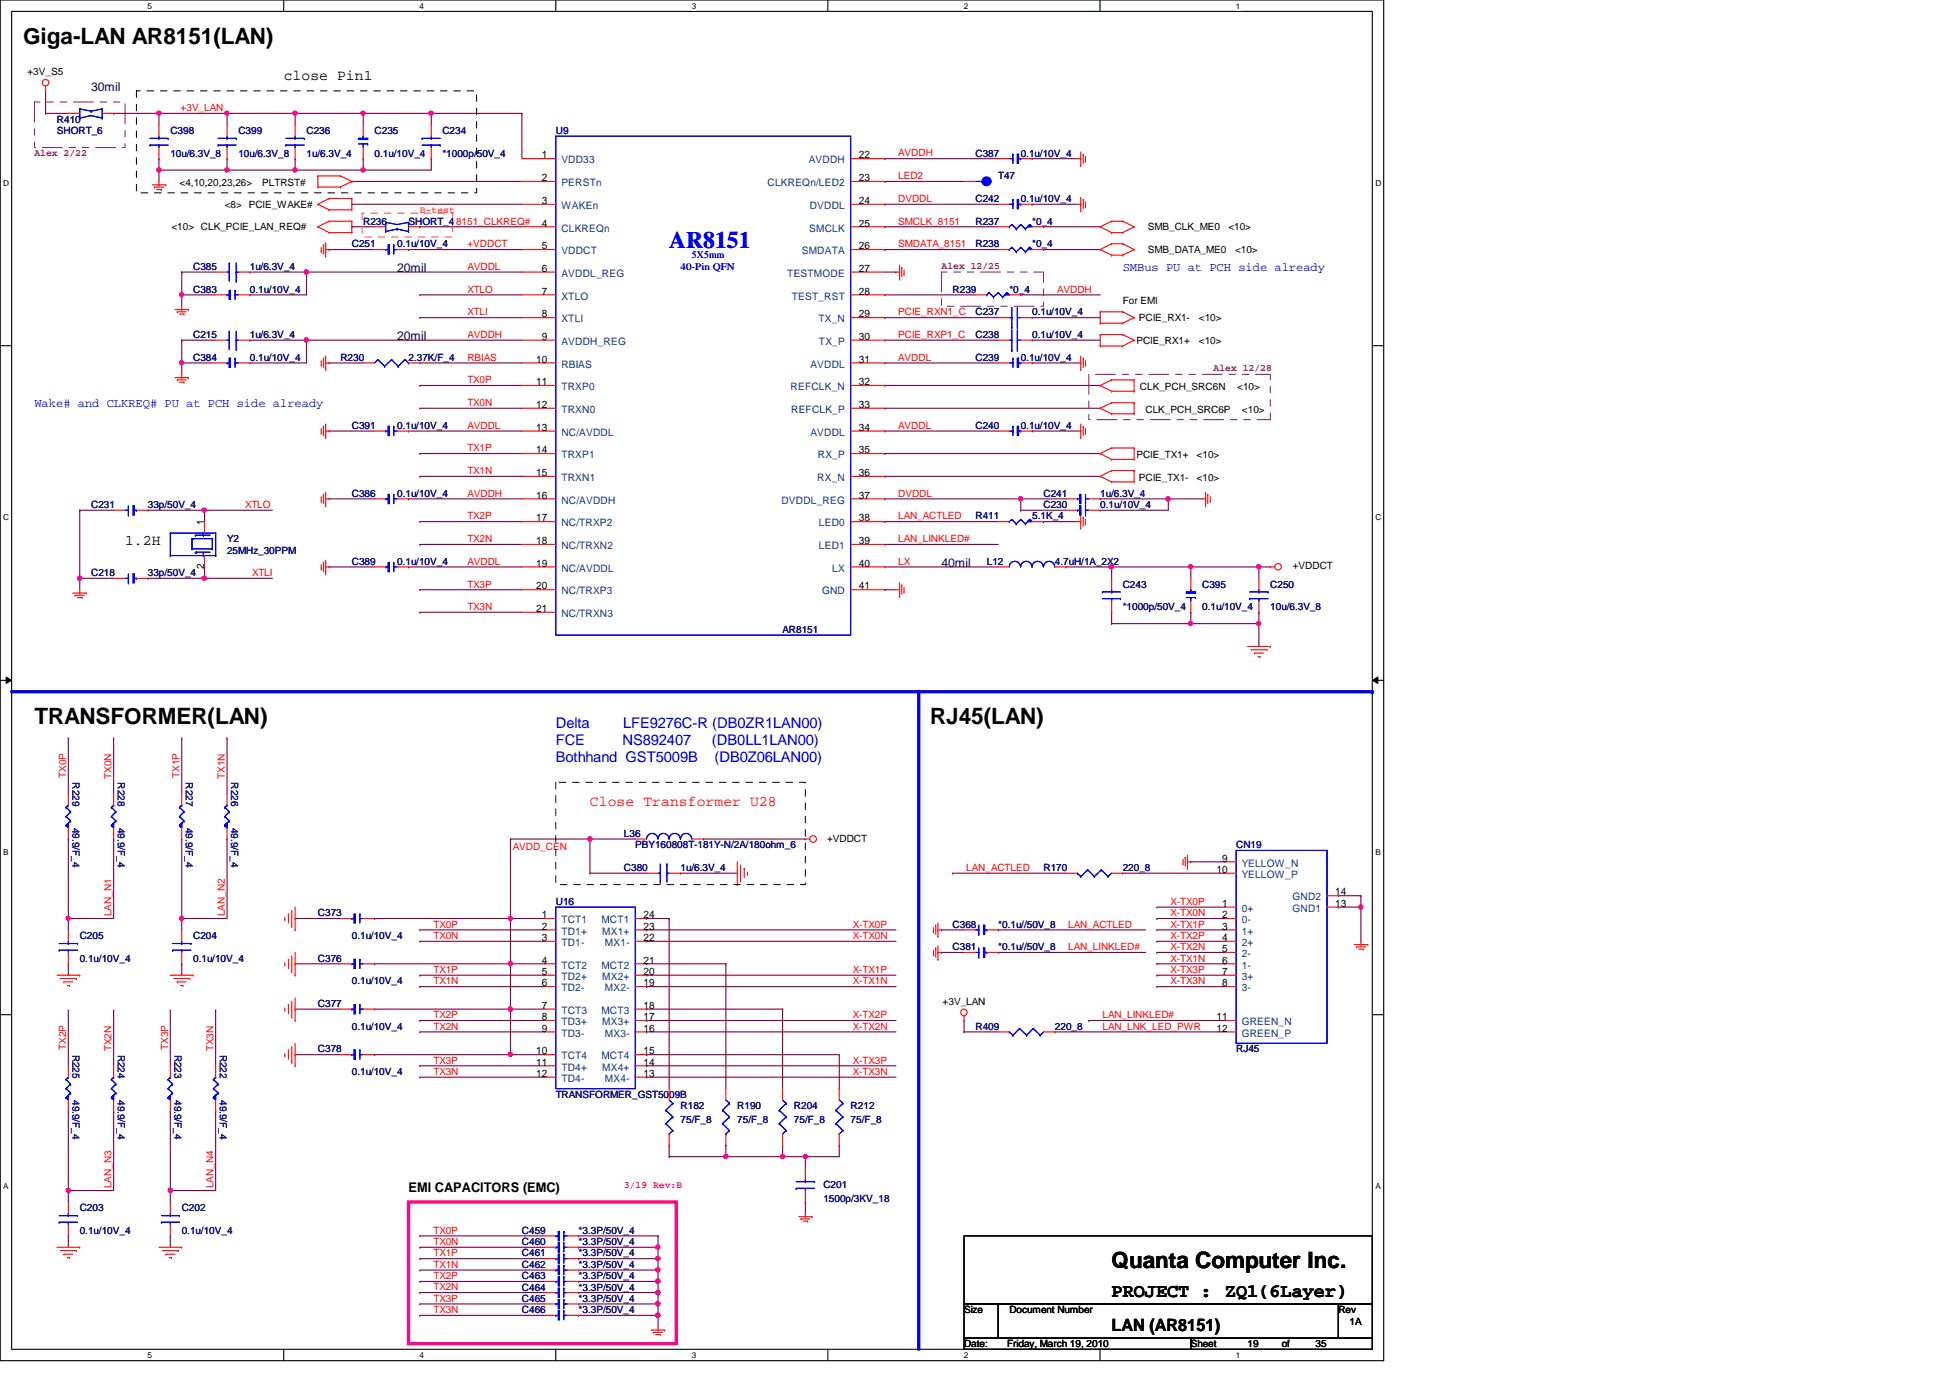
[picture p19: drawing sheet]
<svg xmlns="http://www.w3.org/2000/svg" width="297mm" height="210mm" viewBox="0 0 297 210" stroke-linecap="round" stroke-linejoin="round" font-family="sans-serif">
<defs><g id="words">
<text font-size="3.6" fill="#00f" x="101.9" y="37.8">AR8151</text>
<g font-size="3.4">
<text x="3.5" y="6.6">Giga-LAN AR8151(LAN)</text>
<text x="5.2" y="110.3">TRANSFORMER(LAN)</text>
<text x="141.7" y="110.3">RJ45(LAN)</text>
<text x="169.3" y="193.2">Quanta Computer Inc.</text>
</g>
<text font-size="2.9" x="169.3" y="197.6">PROJECT : ZQ1(6Layer)</text>
<text font-size="2.6" x="169.3" y="202.8">LAN (AR8151)</text>
<g font-size="2.2">
<text x="43.2" y="12.2">close Pin1</text>
<text x="19" y="83">1.2H</text>
</g>
<g font-size="2.2" fill="#00f">
<text x="84.7" y="110.9">Delta</text>
<text x="84.7" y="113.5">FCE</text>
<text x="94.8" y="113.5">NS892407</text>
<text x="94.9" y="110.9">LFE9276C-R (DB0ZR1LAN00)</text>
<text x="108.5" y="113.5">(DB0LL1LAN00)</text>
<text x="84.7" y="116.1">Bothhand GST5009B</text>
<text x="108.8" y="116.1">(DB0Z06LAN00)</text>
</g>
<text font-size="2.2" fill="#f00" x="89.9" y="122.7">Close Transformer U28</text>
<text font-size="2" x="62.2" y="181.5">EMI CAPACITORS (EMC)</text>
<g font-size="1.9" fill="#000040">
<text x="13.9" y="13.8">30mil</text>
<text x="60.5" y="41.4">20mil</text>
<text x="60.5" y="51.8">20mil</text>
<text x="143.4" y="86.3">40mil</text>
</g>
<g font-size="1.9" fill="#00f">
<text x="171" y="41.2">SMBus PU at PCH side already</text>
<text x="5.2" y="61.9">Wake# and CLKREQ# PU at PCH side already</text>
</g>
<g font-size="1.6">
<text x="82.5" y="24.1">1</text>
<text x="82.5" y="27.6">2</text>
<text x="130.8" y="24.1">22</text>
<text x="130.8" y="27.6">23</text>
<text x="82.5" y="31.1">3</text>
<text x="82.5" y="34.5">4</text>
<text x="130.8" y="34.5">25</text>
<text x="130.8" y="31.1">24</text>
<text x="82.5" y="38">5</text>
<text x="82.5" y="41.4">6</text>
<text x="130.8" y="38">26</text>
<text x="130.8" y="41.4">27</text>
<text x="82.5" y="44.9">7</text>
<text x="130.8" y="44.9">28</text>
<text x="82.5" y="48.3">8</text>
<text x="82.5" y="51.8">9</text>
<text x="130.8" y="51.8">30</text>
<text x="130.8" y="48.3">29</text>
<text x="81.7" y="55.2">10</text>
<text x="81.7" y="58.7">11</text>
<text x="130.8" y="55.2">31</text>
<text x="130.8" y="58.7">32</text>
<text x="81.7" y="62.1">12</text>
<text x="81.7" y="65.6">13</text>
<text x="130.8" y="62.1">33</text>
<text x="130.8" y="65.6">34</text>
<text x="81.7" y="69">14</text>
<text x="130.8" y="69">35</text>
<text x="81.7" y="72.5">15</text>
<text x="81.7" y="75.9">16</text>
<text x="130.8" y="72.5">36</text>
<text x="130.8" y="75.9">37</text>
<text x="31.1" y="80" transform="rotate(-90 31.1 80)">1</text>
<text x="81.7" y="79.4">17</text>
<text x="81.7" y="82.9">18</text>
<text x="130.8" y="79.4">38</text>
<text x="130.8" y="82.9">39</text>
<text x="31.1" y="86.7" transform="rotate(-90 31.1 86.7)">2</text>
<text x="81.7" y="86.3">19</text>
<text x="81.7" y="89.8">20</text>
<text x="130.8" y="86.3">40</text>
<text x="130.8" y="89.8">41</text>
<text x="81.7" y="93.2">21</text>
<text x="186.2" y="131.2">9</text>
<text x="185.3" y="133">10</text>
<text x="203.4" y="136.4">14</text>
<text x="82.5" y="139.9">1</text>
<text x="82.5" y="141.6">2</text>
<text x="82.5" y="143.3">3</text>
<text x="98" y="139.9">24</text>
<text x="98" y="141.6">23</text>
<text x="98" y="143.3">22</text>
<text x="186.2" y="143.3">4</text>
<text x="186.2" y="141.6">3</text>
<text x="186.2" y="139.9">2</text>
<text x="186.2" y="138.1">1</text>
<text x="203.4" y="138.1">13</text>
<text x="82.5" y="146.8">4</text>
<text x="82.5" y="148.5">5</text>
<text x="98" y="148.5">20</text>
<text x="98" y="146.8">21</text>
<text x="186.2" y="148.5">7</text>
<text x="186.2" y="146.8">6</text>
<text x="186.2" y="145">5</text>
<text x="82.5" y="153.7">7</text>
<text x="82.5" y="150.2">6</text>
<text x="82.5" y="155.4">8</text>
<text x="98" y="155.4">17</text>
<text x="98" y="153.7">18</text>
<text x="98" y="150.2">19</text>
<text x="185.3" y="155.4">11</text>
<text x="186.2" y="150.2">8</text>
<text x="81.7" y="160.6">10</text>
<text x="82.5" y="157.1">9</text>
<text x="98" y="160.6">15</text>
<text x="98" y="157.1">16</text>
<text x="185.3" y="157.1">12</text>
<text x="81.7" y="162.3">11</text>
<text x="81.7" y="164">12</text>
<text x="98" y="164">13</text>
<text x="98" y="162.3">14</text>
</g>
<g font-size="1.6" fill="#004080">
<text x="85.5" y="24.9">VDD33</text>
<text x="85.5" y="28.4">PERSTn</text>
<text x="116.9" y="28.4">CLKREQn/LED2</text>
<text x="123.2" y="24.9">AVDDH</text>
<text x="85.5" y="31.8">WAKEn</text>
<text x="85.5" y="35.3">CLKREQn</text>
<text x="123.3" y="35.3">SMCLK</text>
<text x="123.4" y="31.8">DVDDL</text>
<text x="85.5" y="38.7">VDDCT</text>
<text x="122.1" y="38.7">SMDATA</text>
<text x="85.5" y="45.6">XTLO</text>
<text x="85.5" y="42.2">AVDDL_REG</text>
<text x="119.9" y="42.2">TESTMODE</text>
<text x="120.6" y="45.6">TEST_RST</text>
<text x="85.5" y="49.1">XTLI</text>
<text x="85.5" y="52.5">AVDDH_REG</text>
<text x="124.7" y="49.1">TX_N</text>
<text x="124.8" y="52.5">TX_P</text>
<text x="85.5" y="56">RBIAS</text>
<text x="85.5" y="59.4">TRXP0</text>
<text x="120.4" y="59.4">REFCLK_N</text>
<text x="123.4" y="56">AVDDL</text>
<text x="85.5" y="62.9">TRXN0</text>
<text x="120.5" y="62.9">REFCLK_P</text>
<text x="85.5" y="66.4">NC/AVDDL</text>
<text x="85.5" y="69.8">TRXP1</text>
<text x="123.4" y="66.4">AVDDL</text>
<text x="124.6" y="69.8">RX_P</text>
<text x="85.5" y="73.3">TRXN1</text>
<text x="85.5" y="76.7">NC/AVDDH</text>
<text x="119" y="76.7">DVDDL_REG</text>
<text x="124.5" y="73.3">RX_N</text>
<text x="85.5" y="80.2">NC/TRXP2</text>
<text x="85.5" y="83.7">NC/TRXN2</text>
<text x="124.8" y="80.2">LED0</text>
<text x="124.8" y="83.7">LED1</text>
<text x="85.5" y="87.1">NC/AVDDL</text>
<text x="126.8" y="87.1">LX</text>
<text x="85.5" y="90.6">NC/TRXP3</text>
<text x="85.5" y="94">NC/TRXN3</text>
<text x="125.2" y="90.6">GND</text>
<text x="189.1" y="132">YELLOW_N</text>
<text x="189.1" y="133.7">YELLOW_P</text>
<text x="196.9" y="137.2">GND2</text>
<text x="85.5" y="140.6">TCT1</text>
<text x="85.5" y="142.4">TD1+</text>
<text x="91.6" y="140.6">MCT1</text>
<text x="91.7" y="142.4">MX1+</text>
<text x="189.1" y="142.4">1+</text>
<text x="189.1" y="140.6">0-</text>
<text x="189.1" y="138.9">0+</text>
<text x="196.9" y="138.9">GND1</text>
<text x="85.5" y="147.5">TCT2</text>
<text x="85.5" y="149.3">TD2+</text>
<text x="85.5" y="144.1">TD1-</text>
<text x="91.6" y="147.5">MCT2</text>
<text x="91.7" y="149.3">MX2+</text>
<text x="92.2" y="144.1">MX1-</text>
<text x="189.1" y="149.3">3+</text>
<text x="189.1" y="147.5">1-</text>
<text x="189.1" y="144.1">2+</text>
<text x="189.1" y="145.8">2-</text>
<text x="85.5" y="154.4">TCT3</text>
<text x="85.5" y="151">TD2-</text>
<text x="91.6" y="154.4">MCT3</text>
<text x="92.2" y="151">MX2-</text>
<text x="189.1" y="151">3-</text>
<text x="85.5" y="161.4">TCT4</text>
<text x="85.5" y="156.2">TD3+</text>
<text x="85.5" y="157.9">TD3-</text>
<text x="91.6" y="161.4">MCT4</text>
<text x="91.7" y="156.2">MX3+</text>
<text x="92.2" y="157.9">MX3-</text>
<text x="189.1" y="156.2">GREEN_N</text>
<text x="189.1" y="157.9">GREEN_P</text>
<text x="85.5" y="163.1">TD4+</text>
<text x="85.5" y="164.8">TD4-</text>
<text x="91.7" y="163.1">MX4+</text>
<text x="92.2" y="164.8">MX4-</text>
</g>
<g font-size="1.5">
<text x="4.2" y="11.4">+3V_S5</text>
<text x="27.3" y="28.4">&lt;4,10,20,23,26&gt;</text>
<text x="40" y="28.4">PLTRST#</text>
<text x="26.1" y="35.1">&lt;10&gt; CLK_PCIE_LAN_REQ#</text>
<text x="34.2" y="31.6">&lt;8&gt; PCIE_WAKE#</text>
<text x="174.8" y="35.1">SMB_CLK_ME0</text>
<text x="187.1" y="35.1">&lt;10&gt;</text>
<text x="174.8" y="38.5">SMB_DATA_ME0</text>
<text x="188.1" y="38.5">&lt;10&gt;</text>
<text x="171" y="46.3">For EMI</text>
<text x="173.1" y="52.4">PCIE_RX1+</text>
<text x="173.5" y="48.9">PCIE_RX1-</text>
<text x="182.6" y="48.9">&lt;10&gt;</text>
<text x="182.6" y="52.4">&lt;10&gt;</text>
<text x="173.6" y="59.4">CLK_PCH_SRC6N</text>
<text x="188.5" y="59.4">&lt;10&gt;</text>
<text x="174.5" y="62.9">CLK_PCH_SRC6P</text>
<text x="189.2" y="62.9">&lt;10&gt;</text>
<text x="173.1" y="69.8">PCIE_TX1+</text>
<text x="182.3" y="69.8">&lt;10&gt;</text>
<text x="173.5" y="73.2">PCIE_TX1-</text>
<text x="182.3" y="73.2">&lt;10&gt;</text>
<text x="196.9" y="86.7">+VDDCT</text>
<text x="126" y="128.2">+VDDCT</text>
<text x="143.6" y="153">+3V_LAN</text>
<text x="146.9" y="200">Size</text>
<text x="153.8" y="200">Document Number</text>
<text x="203.9" y="200">Rev</text>
<text x="205.6" y="201.8">1A</text>
<text x="146.9" y="205.2">Date:</text>
<text x="153.4" y="205.2">Friday, March 19, 2010</text>
<text x="181.4" y="205.2">Sheet</text>
<text x="190" y="205.2">19</text>
<text x="195.2" y="205.2">of</text>
<text x="200.4" y="205.2">35</text>
</g>
<g font-size="1.5" fill="#f00">
<text x="27.5" y="16.9">+3V_LAN</text>
<text x="136.8" y="23.8">AVDDH</text>
<text x="136.8" y="27.3">LED2</text>
<text x="69.5" y="34.2">8151_CLKREQ#</text>
<text x="136.8" y="34.2">SMCLK_8151</text>
<text x="136.8" y="30.8">DVDDL</text>
<text x="71.2" y="37.7">+VDDCT</text>
<text x="71.2" y="41.1">AVDDL</text>
<text x="136.8" y="37.7">SMDATA_8151</text>
<text x="71.2" y="44.6">XTLO</text>
<text x="161" y="44.6">AVDDH</text>
<text x="71.2" y="51.5">AVDDH</text>
<text x="71.2" y="48">XTLI</text>
<text x="136.8" y="48">PCIE_RXN1_C</text>
<text x="136.8" y="51.5">PCIE_RXP1_C</text>
<text x="71.2" y="54.9">RBIAS</text>
<text x="71.2" y="58.4">TX0P</text>
<text x="136.8" y="54.9">AVDDL</text>
<text x="71.2" y="61.8">TX0N</text>
<text x="71.2" y="65.3">AVDDL</text>
<text x="136.8" y="65.3">AVDDL</text>
<text x="71.2" y="68.7">TX1P</text>
<text x="37.3" y="77.4">XTLO</text>
<text x="71.2" y="72.2">TX1N</text>
<text x="71.2" y="75.6">AVDDH</text>
<text x="136.8" y="75.6">DVDDL</text>
<text x="71.2" y="82.6">TX2N</text>
<text x="71.2" y="79.1">TX2P</text>
<text x="136.8" y="79.1">LAN_ACTLED</text>
<text x="136.8" y="82.6">LAN_LINKLED#</text>
<text x="38.4" y="87.8">XTLI</text>
<text x="71.2" y="89.5">TX3P</text>
<text x="71.2" y="86">AVDDL</text>
<text x="136.8" y="86">LX</text>
<text x="71.2" y="92.9">TX3N</text>
<text x="10.1" y="118.5" transform="rotate(-90 10.1 118.5)">TX0P</text>
<text x="17" y="118.7" transform="rotate(-90 17 118.7)">TX0N</text>
<text x="27.3" y="118.5" transform="rotate(-90 27.3 118.5)">TX1P</text>
<text x="34.2" y="118.7" transform="rotate(-90 34.2 118.7)">TX1N</text>
<text x="78.1" y="129.5">AVDD_CEN</text>
<text x="147.2" y="132.7">LAN_ACTLED</text>
<text x="178.3" y="137.8">X-TX0P</text>
<text x="17" y="139.6" transform="rotate(-90 17 139.6)">LAN_N1</text>
<text x="34.2" y="139.6" transform="rotate(-90 34.2 139.6)">LAN_N2</text>
<text x="66" y="141.3">TX0P</text>
<text x="66" y="143">TX0N</text>
<text x="129.9" y="141.3">X-TX0P</text>
<text x="129.9" y="143">X-TX0N</text>
<text x="162.7" y="141.3">LAN_ACTLED</text>
<text x="178.3" y="141.3">X-TX1P</text>
<text x="178.3" y="143">X-TX2P</text>
<text x="178.3" y="139.6">X-TX0N</text>
<text x="66" y="149.9">TX1N</text>
<text x="66" y="148.2">TX1P</text>
<text x="129.9" y="148.2">X-TX1P</text>
<text x="129.9" y="149.9">X-TX1N</text>
<text x="162.7" y="144.7">LAN_LINKLED#</text>
<text x="178.3" y="148.2">X-TX3P</text>
<text x="178.3" y="146.5">X-TX1N</text>
<text x="178.3" y="149.9">X-TX3N</text>
<text x="178.3" y="144.7">X-TX2N</text>
<text x="66" y="155.1">TX2P</text>
<text x="129.9" y="155.1">X-TX2P</text>
<text x="167.9" y="155.1">LAN_LINKLED#</text>
<text x="10.1" y="159.9" transform="rotate(-90 10.1 159.9)">TX2P</text>
<text x="17" y="160.1" transform="rotate(-90 17 160.1)">TX2N</text>
<text x="25.6" y="159.9" transform="rotate(-90 25.6 159.9)">TX3P</text>
<text x="32.5" y="160.1" transform="rotate(-90 32.5 160.1)">TX3N</text>
<text x="66" y="156.8">TX2N</text>
<text x="129.9" y="156.8">X-TX2N</text>
<text x="167.9" y="156.8">LAN_LNK_LED_PWR</text>
<text x="66" y="162">TX3P</text>
<text x="66" y="163.7">TX3N</text>
<text x="129.9" y="162">X-TX3P</text>
<text x="129.9" y="163.7">X-TX3N</text>
<text x="17" y="181" transform="rotate(-90 17 181)">LAN_N3</text>
<text x="32.5" y="181" transform="rotate(-90 32.5 181)">LAN_N4</text>
<text x="66" y="187.9">TX0P</text>
<text x="66" y="189.7">TX0N</text>
<text x="66" y="191.4">TX1P</text>
<text x="66" y="193.1">TX1N</text>
<text x="66" y="194.9">TX2P</text>
<text x="66" y="196.6">TX2N</text>
<text x="66" y="198.3">TX3P</text>
<text x="66" y="200">TX3N</text>
</g>
<g font-size="1.5" fill="#800080">
<text x="5.2" y="23.7">Alex 2/22</text>
<text x="143.4" y="41">Alex 12/25</text>
<text x="184.9" y="56.6">Alex 12/28</text>
</g>
<g font-size="1.5" fill="#000080">
<text x="8.7" y="18.7">R410</text>
<text x="8.7" y="20.4">SHORT_6</text>
<text x="25.9" y="20.4">C398</text>
<text x="25.9" y="23.9">10u/6.3V_8</text>
<text x="36.3" y="20.4">C399</text>
<text x="36.3" y="23.9">10u/6.3V_8</text>
<text x="46.7" y="20.4">C236</text>
<text x="46.7" y="23.9">1u/6.3V_4</text>
<text x="57.1" y="23.9">0.1u/10V_4</text>
<text x="57.1" y="20.4">C235</text>
<text x="67.4" y="20.4">C234</text>
<text x="67.4" y="23.9">*1000p/50V_4</text>
<text x="84.7" y="20.4">U9</text>
<text x="148.6" y="23.9">C387</text>
<text x="155.5" y="23.9">0.1u/10V_4</text>
<text x="152.1" y="27.3">T47</text>
<text x="55.3" y="34.2">R236</text>
<text x="62.2" y="34.2">SHORT_4</text>
<text x="148.6" y="30.8">C242</text>
<text x="148.6" y="34.2">R237</text>
<text x="155.5" y="30.8">0.1u/10V_4</text>
<text x="157.2" y="34.2">*0_4</text>
<text x="29.4" y="41.1">C385</text>
<text x="38.1" y="41.1">1u/6.3V_4</text>
<text x="53.6" y="37.7">C251</text>
<text x="60.5" y="37.7">0.1u/10V_4</text>
<text x="148.6" y="37.7">R238</text>
<text x="157.2" y="37.7">*0_4</text>
<text x="29.4" y="44.6">C383</text>
<text x="38.1" y="44.6">0.1u/10V_4</text>
<text x="145.1" y="44.6">R239</text>
<text x="153.8" y="44.6">*0_4</text>
<text x="29.4" y="51.5">C215</text>
<text x="38.1" y="51.5">1u/6.3V_4</text>
<text x="148.6" y="51.5">C238</text>
<text x="148.6" y="48">C237</text>
<text x="157.2" y="51.5">0.1u/10V_4</text>
<text x="157.2" y="48">0.1u/10V_4</text>
<text x="29.4" y="54.9">C384</text>
<text x="38.1" y="54.9">0.1u/10V_4</text>
<text x="51.9" y="54.9">R230</text>
<text x="62.2" y="54.9">2.37K/F_4</text>
<text x="148.6" y="54.9">C239</text>
<text x="155.5" y="54.9">0.1u/10V_4</text>
<text x="53.6" y="65.3">C391</text>
<text x="60.5" y="65.3">0.1u/10V_4</text>
<text x="148.6" y="65.3">C240</text>
<text x="155.5" y="65.3">0.1u/10V_4</text>
<text x="13.9" y="77.4">C231</text>
<text x="22.5" y="77.4">33p/50V_4</text>
<text x="53.6" y="75.7">C386</text>
<text x="60.5" y="75.7">0.1u/10V_4</text>
<text x="159" y="77.4">C230</text>
<text x="159" y="75.7">C241</text>
<text x="167.6" y="77.4">0.1u/10V_4</text>
<text x="167.6" y="75.7">1u/6.3V_4</text>
<text x="34.6" y="82.6">Y2</text>
<text x="148.6" y="79.1">R411</text>
<text x="157.2" y="79.1">5.1K_4</text>
<text x="13.9" y="87.8">C218</text>
<text x="22.5" y="87.8">33p/50V_4</text>
<text x="34.6" y="84.3">25MHz_30PPM</text>
<text x="53.6" y="86">C389</text>
<text x="60.5" y="86">0.1u/10V_4</text>
<text x="150.3" y="86">L12</text>
<text x="160.7" y="86">4.7uH/1A_2X2</text>
<text x="171" y="89.5">C243</text>
<text x="183.1" y="89.5">C395</text>
<text x="193.5" y="89.5">C250</text>
<text x="171" y="93">*1000p/50V_4</text>
<text x="183.1" y="93">0.1u/10V_4</text>
<text x="193.5" y="93">10u/6.3V_8</text>
<text x="119.2" y="96.4">AR8151</text>
<text x="11" y="119.2" transform="rotate(90 11 119.2)">R229</text>
<text x="17.9" y="119.2" transform="rotate(90 17.9 119.2)">R228</text>
<text x="28.3" y="119.2" transform="rotate(90 28.3 119.2)">R227</text>
<text x="35.2" y="119.2" transform="rotate(90 35.2 119.2)">R226</text>
<text x="11" y="126.1" transform="rotate(90 11 126.1)">49.9/F_4</text>
<text x="17.9" y="126.1" transform="rotate(90 17.9 126.1)">49.9/F_4</text>
<text x="28.3" y="126.1" transform="rotate(90 28.3 126.1)">49.9/F_4</text>
<text x="35.2" y="126.1" transform="rotate(90 35.2 126.1)">49.9/F_4</text>
<text x="95" y="127.5">L36</text>
<text x="96.8" y="129.2">PBY160808T-181Y-N/2A/180ohm_6</text>
<text x="188.3" y="129.2">CN19</text>
<text x="84.7" y="137.8">U16</text>
<text x="95" y="132.7">C380</text>
<text x="103.7" y="132.7">1u/6.3V_4</text>
<text x="159" y="132.7">R170</text>
<text x="171" y="132.7">220_8</text>
<text x="12.1" y="143">C205</text>
<text x="29.4" y="143">C204</text>
<text x="48.4" y="139.6">C373</text>
<text x="53.6" y="143">0.1u/10V_4</text>
<text x="145.1" y="141.3">C368</text>
<text x="152.1" y="141.3">*0.1u//50V_8</text>
<text x="12.1" y="146.5">0.1u/10V_4</text>
<text x="29.4" y="146.5">0.1u/10V_4</text>
<text x="48.4" y="146.5">C376</text>
<text x="53.6" y="149.9">0.1u/10V_4</text>
<text x="145.1" y="144.8">C381</text>
<text x="152.1" y="144.8">*0.1u//50V_8</text>
<text x="48.4" y="153.4">C377</text>
<text x="11" y="160.7" transform="rotate(90 11 160.7)">R225</text>
<text x="17.9" y="160.7" transform="rotate(90 17.9 160.7)">R224</text>
<text x="26.6" y="160.7" transform="rotate(90 26.6 160.7)">R223</text>
<text x="33.5" y="160.7" transform="rotate(90 33.5 160.7)">R222</text>
<text x="48.4" y="160.3">C378</text>
<text x="53.6" y="156.8">0.1u/10V_4</text>
<text x="148.6" y="156.8">R409</text>
<text x="160.7" y="156.8">220_8</text>
<text x="188.3" y="160.3">RJ45</text>
<text x="11" y="167.6" transform="rotate(90 11 167.6)">49.9/F_4</text>
<text x="17.9" y="167.6" transform="rotate(90 17.9 167.6)">49.9/F_4</text>
<text x="26.6" y="167.6" transform="rotate(90 26.6 167.6)">49.9/F_4</text>
<text x="33.5" y="167.6" transform="rotate(90 33.5 167.6)">49.9/F_4</text>
<text x="53.6" y="163.7">0.1u/10V_4</text>
<text x="84.7" y="167.2">TRANSFORMER_GST5009B</text>
<text x="103.7" y="169">R182</text>
<text x="103.7" y="171">75/F_8</text>
<text x="112.3" y="169">R190</text>
<text x="112.3" y="171">75/F_8</text>
<text x="120.9" y="169">R204</text>
<text x="120.9" y="171">75/F_8</text>
<text x="129.6" y="169">R212</text>
<text x="129.6" y="171">75/F_8</text>
<text x="12.1" y="184.5">C203</text>
<text x="27.7" y="184.5">C202</text>
<text x="125.4" y="181">C201</text>
<text x="125.4" y="183.1">1500p/3KV_18</text>
<text x="12.1" y="188">0.1u/10V_4</text>
<text x="27.7" y="188">0.1u/10V_4</text>
<text x="79.5" y="188">C459</text>
<text x="79.5" y="189.7">C460</text>
<text x="79.5" y="191.4">C461</text>
<text x="88.1" y="188">*3.3P/50V_4</text>
<text x="88.1" y="189.7">*3.3P/50V_4</text>
<text x="88.1" y="191.4">*3.3P/50V_4</text>
<text x="79.5" y="194.9">C463</text>
<text x="79.5" y="196.6">C464</text>
<text x="79.5" y="193.1">C462</text>
<text x="88.1" y="194.9">*3.3P/50V_4</text>
<text x="88.1" y="196.6">*3.3P/50V_4</text>
<text x="88.1" y="193.1">*3.3P/50V_4</text>
<text x="79.5" y="198.3">C465</text>
<text x="79.5" y="200">C466</text>
<text x="88.1" y="198.3">*3.3P/50V_4</text>
<text x="88.1" y="200">*3.3P/50V_4</text>
</g>
<text font-size="1.5" fill="#ff8000" x="64" y="32.4">B-test</text>
<g font-size="1.5" fill="#00f">
<text x="103.7" y="41.1">40-Pin QFN</text>
<text x="105.4" y="39.4">5X5mm</text>
</g>
<text font-size="1.5" fill="#ff0080" x="95" y="180.9">3/19 Rev:B</text>
<g font-size="1.3">
<text x="22.5" y="1.4">5</text>
<text x="63.9" y="1.4">4</text>
<text x="105.4" y="1.4">3</text>
<text x="146.8" y="1.4">2</text>
<text x="188.3" y="1.4">1</text>
<text x=".5" y="28.3">D</text>
<text x="209.5" y="28.3">D</text>
<text x=".5" y="79.2">C</text>
<text x="209.5" y="79.2">C</text>
<text x=".5" y="130.2">B</text>
<text x="209.5" y="130.2">B</text>
<text x=".5" y="181.1">A</text>
<text x="209.5" y="181.1">A</text>
<text x="22.5" y="206.9">5</text>
<text x="63.9" y="206.9">4</text>
<text x="105.4" y="206.9">3</text>
<text x="146.8" y="206.9">2</text>
<text x="188.3" y="206.9">1</text>
</g>
</g></defs>
<path d="M0 0h210.8v207.3h-210.8zM1.8 1.7h207.2v203.8h-207.2z" fill="none" stroke="#000" stroke-width=".17"/>
<g fill="#fff">
<path d="M22.5 .2h.7v1.4h-.7z"/>
<path d="M22.5 205.7h.7v1.4h-.7z"/>
</g>
<path d="M43.2 0v1.7M43.2 205.5v1.8" fill="none" stroke="#000" stroke-width=".17"/>
<g fill="#fff">
<path d="M63.9 .2h.7v1.4h-.7z"/>
<path d="M63.9 205.7h.7v1.4h-.7z"/>
</g>
<path d="M84.7 0v1.7M84.7 205.5v1.8" fill="none" stroke="#000" stroke-width=".17"/>
<g fill="#fff">
<path d="M105.4 .2h.6v1.4h-.6z"/>
<path d="M105.4 205.7h.6v1.4h-.6z"/>
</g>
<path d="M126.1 0v1.7M126.1 205.5v1.8" fill="none" stroke="#000" stroke-width=".17"/>
<g fill="#fff">
<path d="M146.8 .2h.7v1.4h-.7z"/>
<path d="M146.8 205.7h.7v1.4h-.7z"/>
</g>
<path d="M167.6 0v1.7M167.6 205.5v1.8" fill="none" stroke="#000" stroke-width=".17"/>
<g fill="#fff">
<path d="M188.3 .2h.6v1.4h-.6z"/>
<path d="M188.3 205.7h.6v1.4h-.6z"/>
<path d="M.5 27.2h.9v1.4h-.9z"/>
<path d="M209.5 27.2h.9v1.4h-.9z"/>
<path d="M.5 78.1h.9v1.4h-.9z"/>
<path d="M209.5 78.1h.9v1.4h-.9z"/>
</g>
<path d="M0 52.7h1.8M209 52.7h1.8" fill="none" stroke="#000" stroke-width=".17"/>
<g fill="#fff">
<path d="M.5 129.1h.8v1.4h-.8z"/>
<path d="M209.5 129.1h.8v1.4h-.8z"/>
</g>
<path d="M0 103.6h1.8M209 103.6h1.8" fill="none" stroke="#000" stroke-width=".17"/>
<path d="M.9 103.1l.9 .5-.9 .5zM209 103.6l.9-.5v1z" fill="#000"/>
<path d="M.9 103.1l.9 .5-.9 .5zM209 103.6l.9-.5v1z" fill="none" stroke="#000" stroke-width=".15"/>
<g fill="#fff">
<path d="M.5 180h.8v1.4h-.8z"/>
<path d="M209.5 180h.8v1.4h-.8z"/>
</g>
<path d="M0 154.6h1.8M209 154.6h1.8" fill="none" stroke="#000" stroke-width=".17"/>
<g fill="none" stroke="#800040" stroke-width=".17">
<path d="M134.8 41.4h1.7M136.5 41.4h.1M191.8 86.4h.1M191.8 86.4v1.7M176.2 139.9h.1M176.2 138.2h.1M176.2 139.9h10.4M176.2 138.2h10.4M152.1 145.1h.1M152.1 141.6h.1M152.1 145.1h22.4M152.1 141.6h22.4"/>
<path d="M176.2 141.6h.1M176.2 148.5h.1M176.2 143.4h.1M176.2 146.8h.1M176.2 150.3h.1M176.2 145.1h.1M176.2 145.1h10.4M176.2 141.6h10.4M176.2 148.5h10.4M176.2 143.4h10.4M176.2 146.8h10.4M176.2 150.3h10.4"/>
</g>
<circle cx="191.7" cy="86.3" r=".32" fill="#f0f"/>
<circle cx="191.7" cy="86.3" r=".32" fill="none" stroke="#f0f" stroke-width=".17"/>
<path d="M155.5 76h.1M155.5 76h6.9" fill="none" stroke="#800040" stroke-width=".17"/>
<circle cx="155.5" cy="76" r=".33" fill="#f0f"/>
<circle cx="155.5" cy="76" r=".33" fill="none" stroke="#f0f" stroke-width=".17"/>
<path d="M155.5 76h.1M155.5 77.7h.1M155.5 76v1.7M155.5 77.7h6.9M181.4 86.4h.1M181.4 86.4v1.7M181.4 86.4h10.4" fill="none" stroke="#800040" stroke-width=".17"/>
<circle cx="181.4" cy="86.3" r=".32" fill="#f0f"/>
<circle cx="181.4" cy="86.3" r=".32" fill="none" stroke="#f0f" stroke-width=".17"/>
<g fill="none" stroke="#800040" stroke-width=".17">
<path d="M64 55.3h.1M64 55.3h15.5M134.8 72.6h.1M134.8 72.6h32.8M167.6 77.7h.1M167.6 77.7h10.4M162.4 86.4h.1M162.4 86.4h6.9M169.3 86.4h.1M169.3 93.3h.1M169.3 86.4v1.7M169.3 93.3v1.7"/>
<path d="M181.4 95h.1M181.4 95h10.4"/>
</g>
<circle cx="181.4" cy="95" r=".32" fill="#f0f"/>
<circle cx="181.4" cy="95" r=".32" fill="none" stroke="#f0f" stroke-width=".17"/>
<path d="M178 76h.1M178 76h5.1" fill="none" stroke="#800040" stroke-width=".17"/>
<circle cx="177.9" cy="76" r=".34" fill="#f0f"/>
<circle cx="177.9" cy="76" r=".34" fill="none" stroke="#f0f" stroke-width=".17"/>
<g fill="none" stroke="#800040" stroke-width=".17">
<path d="M64 58.7h.1M64 58.7h15.5M134.8 48.4h.1M134.8 48.4h17.3M157.2 48.4h.1M157.2 48.4h10.4M64 62.2h.1M64 79.5h.1M64 62.2h15.5M64 79.5h15.5M178 76h.1M178 76v1.7"/>
<path d="M64 82.9h.1M64 82.9h15.5M181.4 93.3h.1M181.4 93.3v1.7M191.8 93.3h.1M191.8 95h.1M191.8 93.3v5.2"/>
</g>
<circle cx="191.7" cy="95" r=".32" fill="#f0f"/>
<circle cx="191.7" cy="95" r=".32" fill="none" stroke="#f0f" stroke-width=".17"/>
<path d="M46.7 51.8h.1M46.7 51.8h32.8M134.8 58.7h.1M134.8 58.7h32.8" fill="none" stroke="#800040" stroke-width=".17"/>
<circle cx="46.7" cy="51.8" r=".32" fill="#f0f"/>
<circle cx="46.7" cy="51.8" r=".32" fill="none" stroke="#f0f" stroke-width=".17"/>
<path d="M50.1 55.3h.1M50.1 55.3h5.2M169.3 95h.1M169.3 86.4h.1M169.3 95h12.1M169.3 86.4h12.1" fill="none" stroke="#800040" stroke-width=".17"/>
<circle cx="169.3" cy="86.3" r=".33" fill="#f0f"/>
<circle cx="169.3" cy="86.3" r=".33" fill="none" stroke="#f0f" stroke-width=".17"/>
<g fill="none" stroke="#800040" stroke-width=".17">
<path d="M27.7 41.4h.1M27.7 44.9h.1M27.7 44.9h5.1M27.7 41.4h5.1M27.7 44.9v1.8M38.1 44.9h.1M38.1 41.4h.1M38.1 44.9h8.6M38.1 41.4h8.6M64 72.6h.1M64 69.1h.1M64 72.6h15.5"/>
<path d="M64 69.1h15.5M64 93.3h.1M64 89.8h.1M64 93.3h15.5M64 89.8h15.5"/>
</g>
<circle cx="27.7" cy="44.9" r=".32" fill="#f0f"/>
<circle cx="27.7" cy="44.9" r=".32" fill="none" stroke="#f0f" stroke-width=".17"/>
<g fill="none" stroke="#800040" stroke-width=".17">
<path d="M65.7 17.3h.1M65.7 17.3h13.8M79.5 17.3h.1M79.5 17.3v6.9M134.8 38h.1M134.8 34.5h.1M134.8 24.2h.1M134.8 24.2h17.3M134.8 38h17.3M134.8 34.5h17.3M157.2 24.2h.1M157.2 24.2h6.9"/>
<path d="M38.1 55.3h.1M38.1 55.3h8.6M134.8 55.3h.1M134.8 55.3h17.3M157.2 55.3h.1M157.2 55.3h6.9M62.2 65.7h.1M62.2 76h.1M62.2 65.7h17.3M62.2 76h17.3M134.8 79.5h.1M134.8 62.2h.1"/>
<path d="M134.8 79.5h17.3M134.8 62.2h32.8M50.1 86.4h.1M50.1 86.4h7M62.2 86.4h.1M62.2 86.4h17.3M134.8 82.9h.1M134.8 86.4h.1M134.8 89.8h.1M134.8 82.9h17.3M134.8 86.4h17.3M134.8 89.8h1.7"/>
</g>
<circle cx="65.7" cy="17.2" r=".33" fill="#f0f"/>
<circle cx="65.7" cy="17.2" r=".33" fill="none" stroke="#f0f" stroke-width=".17"/>
<path d="M55.3 25.9h.1M65.7 24.2h.1M65.7 24.2v1.7h-10.4M134.8 51.8h.1M134.8 51.8h17.3M157.2 51.8h.1M157.2 51.8h10.4" fill="none" stroke="#800040" stroke-width=".17"/>
<circle cx="55.3" cy="25.9" r=".32" fill="#f0f"/>
<circle cx="55.3" cy="25.9" r=".32" fill="none" stroke="#f0f" stroke-width=".17"/>
<path d="M24.2 25.9h.1M24.2 24.2h.1M24.2 24.2v3.4M34.6 24.2h.1M34.6 24.2v1.7h-10.4" fill="none" stroke="#800040" stroke-width=".17"/>
<circle cx="24.2" cy="25.9" r=".33" fill="#f0f"/>
<circle cx="24.2" cy="25.9" r=".33" fill="none" stroke="#f0f" stroke-width=".17"/>
<path d="M34.6 25.9h.1M45 24.2h.1M45 24.2v1.7h-10.4" fill="none" stroke="#800040" stroke-width=".17"/>
<circle cx="34.6" cy="25.9" r=".32" fill="#f0f"/>
<circle cx="34.6" cy="25.9" r=".32" fill="none" stroke="#f0f" stroke-width=".17"/>
<path d="M45 25.9h.1M55.3 24.2h.1M55.3 24.2v1.7h-10.3" fill="none" stroke="#800040" stroke-width=".17"/>
<circle cx="44.9" cy="25.9" r=".32" fill="#f0f"/>
<circle cx="44.9" cy="25.9" r=".32" fill="none" stroke="#f0f" stroke-width=".17"/>
<path d="M55.3 17.3h.1M55.3 17.3h10.4M65.7 17.3h.1M65.7 17.3v1.7" fill="none" stroke="#800040" stroke-width=".17"/>
<circle cx="55.3" cy="17.2" r=".32" fill="#f0f"/>
<circle cx="55.3" cy="17.2" r=".32" fill="none" stroke="#f0f" stroke-width=".17"/>
<path d="M45 17.3h.1M45 17.3h10.3M55.3 17.3h.1M55.3 17.3v1.7" fill="none" stroke="#800040" stroke-width=".17"/>
<circle cx="44.9" cy="17.2" r=".32" fill="#f0f"/>
<circle cx="44.9" cy="17.2" r=".32" fill="none" stroke="#f0f" stroke-width=".17"/>
<path d="M34.6 17.3h.1M34.6 17.3h10.4M45 17.3h.1M45 17.3v1.7" fill="none" stroke="#800040" stroke-width=".17"/>
<circle cx="34.6" cy="17.2" r=".32" fill="#f0f"/>
<circle cx="34.6" cy="17.2" r=".32" fill="none" stroke="#f0f" stroke-width=".17"/>
<path d="M24.2 17.3h.1M24.2 17.3h10.4M34.6 17.3h.1M34.6 17.3v1.7M167.6 76h.1M167.6 76h10.4" fill="none" stroke="#800040" stroke-width=".17"/>
<circle cx="24.2" cy="17.2" r=".33" fill="#f0f"/>
<circle cx="24.2" cy="17.2" r=".33" fill="none" stroke="#f0f" stroke-width=".17"/>
<g fill="none" stroke="#800040" stroke-width=".17">
<path d="M24.2 17.3h.1M24.2 17.3v1.7M50.1 38h.1M50.1 38h7M53.6 27.6h.1M53.6 31.1h.1M53.6 34.5h.1M53.6 27.6h25.9M53.6 31.1h25.9M53.6 34.5h3.5M62.2 38h.1M62.2 38h17.3"/>
<path d="M64 34.5h.1M64 34.5h15.5M134.8 27.6h.1M134.8 27.6h12.1M46.7 41.4h.1M46.7 41.4h32.8M50.1 65.7h.1M50.1 76h.1M50.1 65.7h7M50.1 76h7M134.8 65.7h.1M134.8 65.7h17.3"/>
<path d="M157.2 65.7h.1M157.2 65.7h6.9"/>
</g>
<circle cx="46.7" cy="41.4" r=".33" fill="#f0f"/>
<circle cx="46.7" cy="41.4" r=".33" fill="none" stroke="#f0f" stroke-width=".17"/>
<g fill="none" stroke="#800040" stroke-width=".17">
<path d="M27.7 51.8h.1M27.7 55.3h.1M27.7 51.8h5.1M27.7 55.3v1.7M27.7 55.3h5.1M38.1 51.8h.1M38.1 51.8h8.6M46.7 51.8h.1M46.7 51.8v3.5M64 44.9h.1M64 48.4h.1M64 44.9h15.5"/>
<path d="M64 48.4h15.5M134.8 69.1h.1M134.8 69.1h32.8"/>
</g>
<circle cx="27.7" cy="55.3" r=".32" fill="#f0f"/>
<circle cx="27.7" cy="55.3" r=".32" fill="none" stroke="#f0f" stroke-width=".17"/>
<g fill="none" stroke="#800040" stroke-width=".17">
<path d="M6.9 17.3h.1M6.9 13.8h.1M6.9 17.3h3.5M6.9 13.8v3.5M17.3 17.3h.1M17.3 17.3h6.9M134.8 31.1h.1M134.8 31.1h17.3M157.2 31.1h.1M157.2 31.1h6.9M159 34.5h.1M159 38h.1"/>
<path d="M159 34.5h8.6M159 38h8.6M27.7 41.4h.1M27.7 51.8h.1M27.7 41.4v3.5M27.7 51.8v3.5M46.7 41.4h.1M46.7 41.4v3.5M134.8 76h.1M134.8 76h20.7M31.2 88.1h.1M31.2 88.1h10.3"/>
<path d="M191.8 86.4h.1M191.8 86.4h1.7"/>
</g>
<circle cx="31.1" cy="88.1" r=".33" fill="#f0f"/>
<circle cx="31.1" cy="88.1" r=".33" fill="none" stroke="#f0f" stroke-width=".17"/>
<path d="M12.1 88.1h.1M12.1 88.1h5.2M12.1 88.1v1.7" fill="none" stroke="#800040" stroke-width=".17"/>
<circle cx="12.1" cy="88.1" r=".32" fill="#f0f"/>
<circle cx="12.1" cy="88.1" r=".32" fill="none" stroke="#f0f" stroke-width=".17"/>
<path d="M12.1 77.7h.1M12.1 77.7h5.2M31.2 77.7h.1M31.2 77.7h10.3M31.2 77.7v1.8M31.2 86.4h.1M31.2 86.4v1.7" fill="none" stroke="#800040" stroke-width=".17"/>
<circle cx="31.1" cy="77.7" r=".33" fill="#f0f"/>
<circle cx="31.1" cy="77.7" r=".33" fill="none" stroke="#f0f" stroke-width=".17"/>
<g fill="none" stroke="#800040" stroke-width=".17">
<path d="M12.1 77.7h.1M12.1 77.7v10.4M22.5 77.7h.1M22.5 77.7h8.7M22.5 88.1h.1M22.5 88.1h8.7M45 139.9h.1M45 139.9h6.9M57.1 139.9h.1M77.8 127.8h.1M77.8 127.8v12.1h-20.7M89.9 127.8h.1"/>
<path d="M89.9 127.8v5.2M89.9 127.8h6.9M45 146.8h.1M45 146.8h6.9"/>
</g>
<circle cx="89.8" cy="127.8" r=".33" fill="#f0f"/>
<circle cx="89.8" cy="127.8" r=".33" fill="none" stroke="#f0f" stroke-width=".17"/>
<path d="M89.9 133h.1M89.9 133h8.6M103.7 133h.1M103.7 133h8.6M107.1 127.8h.1M107.1 127.8h15.6M45 160.7h.1M45 160.7h6.9M57.1 160.7h.1M57.1 160.7h20.7" fill="none" stroke="#800040" stroke-width=".17"/>
<circle cx="77.7" cy="160.6" r=".33" fill="#f0f"/>
<circle cx="77.7" cy="160.6" r=".33" fill="none" stroke="#f0f" stroke-width=".17"/>
<path d="M45 153.7h.1M45 153.7h6.9M57.1 146.8h.1M57.1 153.7h.1M57.1 153.7h20.7M57.1 146.8h20.7" fill="none" stroke="#800040" stroke-width=".17"/>
<circle cx="77.7" cy="153.7" r=".33" fill="#f0f"/>
<circle cx="77.7" cy="153.7" r=".33" fill="none" stroke="#f0f" stroke-width=".17"/>
<g fill="none" stroke="#800040" stroke-width=".17">
<path d="M64 141.6h.1M64 143.4h.1M64 150.3h.1M64 148.5h.1M64 141.6h19M64 143.4h19M64 150.3h19M64 148.5h19M110.6 176.2h.1M110.6 176.2h8.6M122.7 176.2h.1M127.8 174.5h.1"/>
<path d="M127.8 174.5v1.7h-5.1"/>
</g>
<circle cx="119.2" cy="176.2" r=".33" fill="#f0f"/>
<circle cx="119.2" cy="176.2" r=".33" fill="none" stroke="#f0f" stroke-width=".17"/>
<circle cx="110.6" cy="176.2" r=".33" fill="#f0f"/>
<circle cx="110.6" cy="176.2" r=".33" fill="none" stroke="#f0f" stroke-width=".17"/>
<path d="M101.9 174.5h.1M101.9 174.5v1.7M110.6 174.5h.1M110.6 174.5v1.7M119.2 174.5h.1M119.2 174.5v1.7M122.7 176.2h.1M122.7 176.2v1.7" fill="none" stroke="#800040" stroke-width=".17"/>
<circle cx="122.7" cy="176.2" r=".32" fill="#f0f"/>
<circle cx="122.7" cy="176.2" r=".32" fill="none" stroke="#f0f" stroke-width=".17"/>
<g fill="none" stroke="#800040" stroke-width=".17">
<path d="M77.8 139.9h.1M77.8 139.9h5.2M77.8 139.9v6.9M98.5 139.9h.1M98.5 139.9h3.4M101.9 139.9h.1M101.9 139.9v25.9M77.8 153.7h.1M77.8 146.8h.1M77.8 146.8h5.2M77.8 153.7v7M98.5 146.8h.1"/>
<path d="M98.5 153.7h.1M98.5 146.8h12.1M98.5 153.7h20.7M110.6 146.8h.1M110.6 146.8v19M119.2 153.7h.1M119.2 153.7v12.1M77.8 160.7h.1M77.8 160.7h5.2M98.5 160.7h.1M98.5 160.7h29.3v5.1M101.9 176.2h.1"/>
<path d="M101.9 176.2h8.7M127.8 165.8h.1"/>
</g>
<circle cx="77.7" cy="146.8" r=".32" fill="#f0f"/>
<circle cx="77.7" cy="146.8" r=".32" fill="none" stroke="#f0f" stroke-width=".17"/>
<circle cx="77.7" cy="139.9" r=".32" fill="#f0f"/>
<circle cx="77.7" cy="139.9" r=".32" fill="none" stroke="#f0f" stroke-width=".17"/>
<g fill="none" stroke="#800040" stroke-width=".17">
<path d="M10.4 112.4h.1M10.4 112.4v8.5M17.3 112.4h.1M17.3 112.4v8.5M27.7 112.4h.1M27.7 112.4v8.5M34.6 112.4h.1M34.6 112.4v8.5M10.4 127.8h.1M10.4 127.8v12.1M17.3 127.8h.1M17.3 127.8v12.1"/>
<path d="M27.7 139.9h.1M27.7 127.8h.1M27.7 127.8v13.8M34.6 127.8h.1M34.6 127.8v12.1h-6.9M10.4 146.8h.1M10.4 146.8v1.7M27.7 146.8h.1M27.7 146.8v1.7M64 157.2h.1M64 155.4h.1M64 157.2h19"/>
<path d="M64 155.4h19M77.8 153.7h.1M77.8 146.8h.1M77.8 153.7h5.2M77.8 146.8v6.9M98.5 157.2h.1M98.5 148.5h.1M98.5 150.3h.1M98.5 141.6h.1M98.5 143.4h.1M98.5 155.4h.1M98.5 157.2h38"/>
<path d="M98.5 155.4h38M98.5 148.5h38M98.5 150.3h38M98.5 141.6h38M98.5 143.4h38M64 162.3h.1M64 164.1h.1M64 162.3h19M64 164.1h19M98.5 162.3h.1M98.5 164.1h.1M98.5 162.3h38"/>
<path d="M98.5 164.1h38M122.7 183.1h.1M122.7 183.1v1.7"/>
</g>
<circle cx="27.7" cy="139.9" r=".32" fill="#f0f"/>
<circle cx="27.7" cy="139.9" r=".32" fill="none" stroke="#f0f" stroke-width=".17"/>
<path d="M10.4 139.9h.1M10.4 139.9v1.7" fill="none" stroke="#800040" stroke-width=".17"/>
<circle cx="10.4" cy="139.9" r=".32" fill="#f0f"/>
<circle cx="10.4" cy="139.9" r=".32" fill="none" stroke="#f0f" stroke-width=".17"/>
<g fill="none" stroke="#800040" stroke-width=".17">
<path d="M10.4 139.9h.1M10.4 139.9h6.9M17.3 153.9h.1M17.3 153.9v8.4M25.9 153.9h.1M25.9 153.9v8.4M32.8 153.9h.1M32.8 153.9v8.4M10.4 169.3h.1M10.4 169.3v12.1M17.3 169.3h.1M17.3 169.3v12.1"/>
<path d="M25.9 169.3h.1M25.9 169.3v13.8M32.8 169.3h.1M32.8 169.3v12.1h-6.9M25.9 181.4h.1"/>
</g>
<circle cx="25.9" cy="181.3" r=".32" fill="#f0f"/>
<circle cx="25.9" cy="181.3" r=".32" fill="none" stroke="#f0f" stroke-width=".17"/>
<path d="M10.4 181.4h.1M10.4 181.4v1.7" fill="none" stroke="#800040" stroke-width=".17"/>
<circle cx="10.4" cy="181.3" r=".32" fill="#f0f"/>
<circle cx="10.4" cy="181.3" r=".32" fill="none" stroke="#f0f" stroke-width=".17"/>
<g fill="none" stroke="#800040" stroke-width=".17">
<path d="M159 79.5h.1M159 79.5h5.1M203.9 136.4h.1M203.9 138.2h.1M203.9 136.4h3.4M203.9 138.2h3.4M207.3 138.2h.1M207.3 136.4h.1M207.3 136.4v7M10.4 153.9h.1M10.4 153.9v8.4M10.4 181.4h.1"/>
<path d="M10.4 188.3h.1M10.4 181.4h6.9M10.4 188.3v1.7M25.9 188.3h.1M25.9 188.3v1.7"/>
</g>
<circle cx="207.3" cy="138.1" r=".32" fill="#f0f"/>
<circle cx="207.3" cy="138.1" r=".32" fill="none" stroke="#f0f" stroke-width=".17"/>
<g fill="none" stroke="#800040" stroke-width=".17">
<path d="M134.8 44.9h.1M134.8 44.9h13.8M155.5 44.9h.1M155.5 44.9h12.1M145.1 133h.1M145.1 133h17.3M171 133h.1M171 133h15.6M181.4 131.3h.1M181.4 131.3h5.2M143.4 141.6h.1M143.4 145.1h.1"/>
<path d="M143.4 141.6h3.5M143.4 145.1h3.5M146.9 155.4h.1M146.9 157.2h.1M146.9 157.2h5.2M146.9 155.4v1.8M160.7 157.2h.1M160.7 157.2h25.9M165.9 155.4h.1M165.9 155.4h20.7M119.2 176.2h.1M119.2 176.2h3.5"/>
</g>
<circle cx="119.2" cy="176.2" r=".33" fill="#f0f"/>
<circle cx="119.2" cy="176.2" r=".33" fill="none" stroke="#f0f" stroke-width=".17"/>
<g fill="none" stroke="#800040" stroke-width=".17">
<path d="M77.8 127.8h.1M77.8 127.8h12.1M64 188.3h.1M64 190h.1M64 191.7h.1M64 193.5h.1M64 198.6h.1M64 195.2h.1M64 196.9h.1M64 188.3h19M64 190h19M64 191.7h19"/>
<path d="M64 193.5h19M64 198.6h19M64 195.2h19M64 196.9h19M88.1 188.3h.1M88.1 190h.1M88.1 188.3h12.1M88.1 190h12.1M64 200.4h.1M64 200.4h19"/>
</g>
<circle cx="100.2" cy="190" r=".33" fill="#f0f"/>
<circle cx="100.2" cy="190" r=".33" fill="none" stroke="#f0f" stroke-width=".17"/>
<path d="M88.1 191.7h.1M88.1 191.7h12.1" fill="none" stroke="#800040" stroke-width=".17"/>
<circle cx="100.2" cy="191.7" r=".33" fill="#f0f"/>
<circle cx="100.2" cy="191.7" r=".33" fill="none" stroke="#f0f" stroke-width=".17"/>
<path d="M88.1 193.5h.1M88.1 198.6h.1M88.1 195.2h.1M88.1 193.5h12.1M88.1 198.6h12.1M88.1 195.2h12.1M88.1 200.4h.1M88.1 200.4h12.1" fill="none" stroke="#800040" stroke-width=".17"/>
<circle cx="100.2" cy="195.2" r=".34" fill="#f0f"/>
<circle cx="100.2" cy="195.2" r=".34" fill="none" stroke="#f0f" stroke-width=".17"/>
<path d="M88.1 196.9h.1M88.1 196.9h12.1" fill="none" stroke="#800040" stroke-width=".17"/>
<circle cx="100.2" cy="196.9" r=".34" fill="#f0f"/>
<circle cx="100.2" cy="196.9" r=".34" fill="none" stroke="#f0f" stroke-width=".17"/>
<path d="M100.2 200.4h.1M100.2 200.4v1.7" fill="none" stroke="#800040" stroke-width=".17"/>
<circle cx="100.2" cy="200.3" r=".33" fill="#f0f"/>
<circle cx="100.2" cy="200.3" r=".33" fill="none" stroke="#f0f" stroke-width=".17"/>
<path d="M100.2 190h.1M100.2 191.7h.1M100.2 196.9h.1M100.2 195.2h.1M100.2 193.5h.1M100.2 190v8.6" fill="none" stroke="#800040" stroke-width=".17"/>
<circle cx="100.2" cy="193.4" r=".33" fill="#f0f"/>
<circle cx="100.2" cy="193.4" r=".33" fill="none" stroke="#f0f" stroke-width=".17"/>
<path d="M100.2 198.6h.1M100.2 198.6v1.8" fill="none" stroke="#800040" stroke-width=".17"/>
<circle cx="100.2" cy="198.6" r=".33" fill="#f0f"/>
<circle cx="100.2" cy="198.6" r=".33" fill="none" stroke="#f0f" stroke-width=".17"/>
<path d="M100.2 188.3h.1M100.2 188.3v1.7" fill="none" stroke="#800040" stroke-width=".17"/>
<g fill="none" stroke="#f00" stroke-width=".17">
<path d="M6.9 13.8h.1M6.9 13.1v.7M23.2 28.2h2.1M23.5 28.5h.1M23.5 28.5h1.4M23.9 28.9h.7M24.2 28.2h.1M24.2 27.6v.6M24.6 28.9h.1M25.3 28.2h.1M48.4 31.1h.1M48.4 28.5h.1"/>
<path d="M48.4 26.8h.1M48.4 34.5h.1M48.4 31.1l1.7 .9M48.4 26.8h3.5M48.4 28.5h3.5M48.4 26.8v1.7M48.4 34.5l1.7 .9M48.9 38.4h.1M48.9 37.7v.7M49.3 37.3h.1M49.3 37.3v1.4M49.6 38h.1"/>
<path d="M49.6 39h.1M49.6 37v2M49.6 38h.5M50.1 32h.1M50.1 30.2h.1M50.1 33.7h.1M50.1 35.4h.1M50.1 32h3.5M50.1 30.2h3.5M50.1 30.2l-1.7 .9M50.1 33.7l-1.7 .8M50.1 33.7h3.5"/>
<path d="M50.1 35.4h3.5M51.9 26.8h.1M51.9 28.5h.1M51.9 26.8l1.7 .8M53.6 32h.1M53.6 30.2h.1M53.6 27.6h.1M53.6 33.7h.1M53.6 35.4h.1M53.6 30.2v1.8M53.6 33.7v1.7M53.6 27.6l-1.7 .9"/>
<path d="M164.1 24.2h.5M164.1 31.1h.5M164.6 24.2h.1M164.6 25.2h.1M164.6 31.1h.1M164.6 32.1h.1M164.6 23.2v2M164.6 30.1v2M165 23.5h.1M165 30.4h.1M165 23.5v1.4M165 30.4v1.4"/>
<path d="M165.4 24.6h.1M165.4 31.5h.1M165.4 23.8v.8M165.4 30.7v.8M167.6 34.5h.1M167.6 38h.1M167.6 34.5l1.7 .9M167.6 38l1.7 .9M169.3 33.7h.1M169.3 35.4h.1M169.3 37.1h.1M169.3 38.9h.1"/>
<path d="M169.3 33.7h1.7M169.3 35.4h1.7M169.3 33.7l-1.7 .8M169.3 37.1l-1.7 .9M169.3 37.1h1.7M169.3 38.9h1.7M171 33.7h.1M171 35.4h.1M171 37.1h.1M171 38.9h.1M171 33.7l1.8 .8M171 37.1l1.8 .9"/>
<path d="M172.8 34.5h.1M172.8 38h.1M172.8 34.5l-1.8 .9M172.8 38l-1.8 .9M26.7 47.2h2M26.7 57.5h2M27 47.5h.1M27 57.9h.1M27 47.5h1.4M27 57.9h1.4M27.3 47.8h.7M27.3 58.2h.7"/>
<path d="M27.7 47.2h.1M27.7 57.5h.1M27.7 46.7v.5M27.7 57v.5M28 47.8h.1M28 58.2h.1M28.7 47.2h.1M28.7 57.5h.1M48.9 55.6h.1M48.9 54.9v.7M49.3 54.6h.1M49.3 54.6v1.4"/>
<path d="M49.6 55.3h.1M49.6 56.3h.1M49.6 55.3h.5M49.6 54.2v2.1M136.5 41.4h.5M137 41.4h.1M137 42.5h.1M137 40.4v2.1M137.4 40.8h.1M137.4 40.8v1.4M137.7 41.8h.1M137.7 41.1v.7"/>
<path d="M164.1 55.3h.5M164.6 55.3h.1M164.6 56.3h.1M164.6 54.2v2.1M165 54.6h.1M165 54.6v1.4M165.4 55.6h.1M165.4 54.9v.7M167.6 47.5h.1M167.6 49.2h.1M167.6 58.7h.1M167.6 51h.1"/>
<path d="M167.6 52.7h.1M167.6 47.5h3.4M167.6 47.5v1.7M167.6 51v1.7M167.6 49.2h3.4M167.6 58.7l1.7 .9M167.6 51h3.4M167.6 52.7h3.4M169.3 57.9h.1M169.3 59.6h.1M169.3 57.9h3.5M169.3 57.9l-1.7 .8"/>
<path d="M169.3 59.6h3.5M171 47.5h.1M171 49.2h.1M171 51h.1M171 52.7h.1M171 47.5l1.8 .9M171 51l1.8 .8M172.8 48.4h.1M172.8 59.6h.1M172.8 57.9h.1M172.8 51.8h.1M172.8 57.9v1.7"/>
<path d="M172.8 48.4l-1.8 .8M172.8 51.8l-1.8 .9M48.9 66h.1M48.9 76.4h.1M48.9 65.3v.7M48.9 75.6v.8M49.3 64.9h.1M49.3 75.3h.1M49.3 64.9v1.4M49.3 75.3v1.4M49.6 65.7h.1M49.6 66.7h.1"/>
<path d="M49.6 76h.1M49.6 77h.1M49.6 76h.5M49.6 64.6v2.1M49.6 75v2M49.6 65.7h.5M164.1 65.7h.5M164.1 79.5h.5M164.6 65.7h.1M164.6 66.7h.1M164.6 79.5h.1M164.6 64.6v2.1"/>
<path d="M164.6 78.4v2.1M165 64.9h.1M165 78.8h.1M165 64.9v1.4M165 78.8v1.3M165.4 66h.1M165.4 79.8h.1M165.4 65.3v.7M165.4 79.1v.7M167.6 72.6h.1M167.6 62.2h.1M167.6 69.1h.1"/>
<path d="M167.6 72.6l1.7 .8M167.6 62.2l1.7 .8M167.6 69.1l1.7 .9M169.3 71.7h.1M169.3 73.4h.1M169.3 61.3h.1M169.3 63h.1M169.3 68.2h.1M169.3 70h.1M169.3 71.7h3.5M169.3 71.7l-1.7 .9M169.3 73.4h3.5"/>
<path d="M169.3 61.3h3.5M169.3 61.3l-1.7 .9M169.3 63h3.5M169.3 68.2h3.5M169.3 68.2l-1.7 .9M169.3 70h3.5M172.8 73.4h.1M172.8 71.7h.1M172.8 63h.1M172.8 61.3h.1M172.8 70h.1M172.8 68.2h.1"/>
<path d="M172.8 61.3v1.7M172.8 68.2v1.8M172.8 71.7v1.7M183.1 76h.5M183.6 76h.1M183.6 77h.1M183.6 75v2M184 75.3h.1M184 75.3v1.4M184.4 76.4h.1M184.4 75.6v.8M11.1 90.3h2.1"/>
<path d="M11.4 90.7h.1M11.4 90.7h1.4M11.8 91h.7M12.1 90.3h.1M12.1 89.8v.5M12.5 91h.1M13.2 90.3h.1M48.9 86.7h.1M48.9 86v.7M49.3 85.7h.1M49.3 85.7v1.4M49.6 86.4h.1"/>
<path d="M49.6 87.4h.1M49.6 85.3v2.1M49.6 86.4h.5M136.5 89.8h.5M137 89.8h.1M137 90.8h.1M137 88.8v2M137.4 89.1h.1M137.4 89.1v1.4M137.7 90.2h.1M137.7 89.5v.7M164.6 80.5h.1"/>
<path d="M190 98.5h3.5M190.5 99h2.5M191.1 99.5h.1M191.1 99.5h1.3M193 99h.1M193.5 98.5h.1M193.5 86.4h.1M193.5 86.4h.7M191.6 100h.3M191.9 100h.1M43.4 139.7v.4M43.9 139.2h.1"/>
<path d="M43.9 139.2v1.4M44.4 138.7v2.4M45 138.2v3.4M112.3 134.7h.1M112.3 131.3v3.4M112.8 134.2h.1M112.8 131.8v2.4M113.4 132.3h.1M113.4 132.3v1.4M113.9 133.2h.1M113.9 132.8v.4M122.7 127.8h.1"/>
<path d="M122.7 127.8h.7M180.2 131.6h.1M180.2 130.9v.7M180.5 130.6h.1M180.5 130.6v1.4M180.9 131.3h.1M180.9 132.3h.1M180.9 131.3h.5M180.9 130.3v2M8.7 148.5h3.4M9.2 149.1h2.4M9.7 149.6h.1"/>
<path d="M9.7 149.6h1.4M10.2 150.1h.4M10.6 150.1h.1M11.6 149.1h.1M12.1 148.5h.1M25.9 148.5h3.5M26.5 149.1h2.4M27 149.6h.1M27 149.6h1.4M27.5 150.1h.4M27.9 150.1h.1M28.9 149.1h.1"/>
<path d="M29.4 148.5h.1M43.4 140.1h.1M43.4 147h.1M43.4 153.9h.1M43.4 146.6v.4M43.4 153.5v.4M43.9 146.1h.1M43.9 159.9h.1M43.9 153h.1M43.9 146.1v1.4M43.9 153v1.4M43.9 159.9v1.4"/>
<path d="M44.4 141.1h.1M44.4 148h.1M44.4 154.9h.1M44.4 145.6v2.4M44.4 152.5v2.4M44.4 159.4v2.4M45 141.6h.1M45 148.5h.1M45 155.4h.1M45 145.1v3.4M45 152v3.4M45 158.9v3.4"/>
<path d="M142.2 142h.1M142.2 145.5h.1M142.2 141.3v.7M142.2 144.7v.8M142.5 140.9h.1M142.5 144.4h.1M142.5 140.9v1.4M142.5 144.4v1.4M142.9 141.6h.1M142.9 142.7h.1M142.9 145.1h.1M142.9 146.1h.1"/>
<path d="M142.9 141.6h.5M142.9 140.6v2.1M142.9 144.1v2M142.9 145.1h.5M146.9 155.4h.1M146.9 154.8v.6M206.3 143.9h2.1M206.6 144.2h.1M206.6 144.2h1.4M207 144.6h.6M207.3 143.9h.1M207.3 143.4v.5"/>
<path d="M207.6 144.6h.1M208.4 143.9h.1M43.4 160.8h.1M43.4 160.5v.3M44.4 161.8h.1M45 162.3h.1M8.7 190h3.4M9.2 190.5h2.4M9.7 191.1h.1M9.7 191.1h1.4M10.2 191.6h.4M10.6 191.6h.1"/>
<path d="M11.6 190.5h.1M12.1 190h.1M24.2 190h3.5M24.8 190.5h2.4M25.3 191.1h.1M25.3 191.1h1.4M25.8 191.6h.3M26.1 191.6h.1M27.2 190.5h.1M27.7 190h.1M121.7 185.3h2M122 185.7h.1"/>
<path d="M122 185.7h1.4M122.3 186h.7M122.7 185.3h.1M122.7 184.8v.5M123 186h.1M123.7 185.3h.1M99.2 202.6h2.1M99.5 202.9h.1M99.5 202.9h1.4M99.9 203.3h.7M100.2 202.6h.1M100.2 202.1v.5"/>
<path d="M100.6 203.3h.1M101.3 202.6h.1"/>
<circle cx="6.9" cy="12.6" r=".5"/>
<circle cx="194.7" cy="86.3" r=".5"/>
<circle cx="123.9" cy="127.8" r=".51"/>
<circle cx="146.8" cy="154.2" r=".5"/>
</g>
<path d="M146.9 188.3h62.1v10.3h-62.1zM146.9 198.6h5.2v5.2h-5.2zM152.1 198.6h51.8v5.2h-51.8zM203.9 198.6h5.1v5.2h-5.1zM146.9 203.8h34.5v1.7h-34.5zM181.4 203.8h27.6v1.7h-27.6z" fill="none" stroke="#000" stroke-width=".17"/>
<path d="M1.8 105.4h207.2" fill="none" stroke="#00f" stroke-width=".51"/>
<circle cx="209" cy="105.4" r=".25" fill="#00f"/>
<path d="M20.8 13.8h51.8v15.6h-51.8zM84.7 119.2h38v15.5h-38z" fill="none" stroke="#000" stroke-width=".15" stroke-dasharray="1 1 1 1 1 1 1 1"/>
<path d="M55.2 32.5h13.8v3.6h-13.8z" fill="none" stroke="#ff8000" stroke-width=".15" stroke-dasharray="1 1 1 1 1 1 1 1"/>
<path d="M5.2 15.5h13.8v7h-13.8zM143.4 41.4h15.6v5.3h-15.6z" fill="none" stroke="#800080" stroke-width=".15" stroke-dasharray="3 1 1 1 1 1"/>
<path d="M140 105.4v100.1" fill="none" stroke="#00f" stroke-width=".51"/>
<circle cx="140" cy="105.4" r=".25" fill="#00f"/>
<path d="M165.9 57h27.6v6.9h-27.6z" fill="none" stroke="#800080" stroke-width=".15" stroke-dasharray="3 1 1 1 1 1"/>
<path d="M62.2 183.1h40.8v21.6h-40.8z" fill="none" stroke="#ff0080" stroke-width=".51"/>
<path d="M19 88.1h.6M19.6 88.1h.1M19.6 88.8h.1M19.6 87.4v1.4M20.4 88.1h.4M20.8 88.1h.1" fill="none" stroke="#00f" stroke-width=".17"/>
<path d="M20.3 87.4h.1v1.4h-.1z" fill-rule="evenodd" fill="#00f"/>
<path d="M19 88.1h.6M19.6 88.1h.1M19.6 88.8h.1M19.6 87.4v1.4M20.3 87.4h.1v1.4h-.1zM20.4 88.1h.4M20.8 88.1h.1" fill="none" stroke="#00f" stroke-width=".17"/>
<path d="M20.3 87.4h.1v1.4h-.1z" fill-rule="evenodd" fill="#00f"/>
<g fill="none" stroke="#00f" stroke-width=".17">
<path d="M20.3 87.4h.1v1.4h-.1zM190.4 91.2h.1M190.4 91.2h2.8M190.4 90.2h2.8M191.8 90.2h.1M191.8 91.2h.1M191.8 89.8v.4M191.8 91.2v.4M193.2 90.2h.1M54.8 159.9h.1M54.8 159.9v1.4M53.6 160.7h.1"/>
<path d="M53.6 160.7h.3M54.8 160.7h.1M54.8 160.7h.5M9 186.2h.1M9 186.2h2.8M9 185.2h2.8M10.4 185.2h.1M10.4 186.2h.1M10.4 184.8v.4M10.4 186.2v.4M11.8 185.2h.1"/>
</g>
<path d="M17.3 88.1h1.7M20.8 88.1h1.7M191.8 88.1v1.7M191.8 91.6v1.7M10.4 183.1v1.7M10.4 186.6v1.7" fill="none" stroke="#f00" stroke-width=".17"/>
<path d="M53.9 159.9h.2v1.4h-.2z" fill-rule="evenodd" fill="#00f"/>
<path d="M53.9 159.9h.2v1.4h-.2zM54.8 159.9h.1M54.8 159.9v1.4M53.6 160.7h.1M53.6 160.7h.3M54.8 160.7h.1M54.8 160.7h.5" fill="none" stroke="#00f" stroke-width=".17"/>
<path d="M53.9 159.9h.2v1.4h-.2z" fill-rule="evenodd" fill="#00f"/>
<g fill="none" stroke="#00f" stroke-width=".17">
<path d="M153.8 38h.1M154.1 37.7h.1M154.1 37.7l.7 .7M154.1 37.7l-.3 .3M154.8 38.4h.1M155.5 37.7h.1M155.5 37.7l.7 .7M155.5 37.7l-.7 .7M156.2 38.4h.1M156.9 37.7h.1M156.9 37.7l.3 .3M156.9 37.7l-.7 .7"/>
<path d="M53.9 159.9h.2v1.4h-.2z"/>
</g>
<path d="M51.9 160.7h1.7M55.3 160.7h1.8" fill="none" stroke="#f00" stroke-width=".17"/>
<path d="M156.5 38l.4-.3 .3 .3h-.7l.4-.3z" fill-rule="evenodd" fill="#00f"/>
<g fill="none" stroke="#00f" stroke-width=".17">
<path d="M153.8 38h.1M154.1 37.7h.1M154.1 37.7l.7 .7M154.1 37.7l-.3 .3M154.8 38.4h.1M155.5 37.7h.1M155.5 37.7l.7 .7M155.5 37.7l-.7 .7M156.2 38.4h.1M156.5 38l.4-.3 .3 .3h-.7l.4-.3zM156.9 37.7h.1M156.9 37.7l.3 .3"/>
<path d="M156.9 37.7l-.7 .7"/>
</g>
<path d="M156.5 38l.4-.3 .3 .3h-.7l.4-.3z" fill-rule="evenodd" fill="#00f"/>
<path d="M156.5 38l.4-.3 .3 .3h-.7l.4-.3zM84.7 188.3h.1M84.7 188.3h.3M85.9 188.3h.1M85.9 187.6h.1M85.9 188.3h.5M85.9 187.6v1.4" fill="none" stroke="#00f" stroke-width=".17"/>
<path d="M152.1 38h1.7M157.2 38h1.8" fill="none" stroke="#f00" stroke-width=".17"/>
<path d="M85 187.6h.2v1.4h-.2z" fill-rule="evenodd" fill="#00f"/>
<path d="M84.7 188.3h.1M84.7 188.3h.3M85 187.6h.2v1.4h-.2zM85.9 188.3h.1M85.9 187.6h.1M85.9 188.3h.5M85.9 187.6v1.4" fill="none" stroke="#00f" stroke-width=".17"/>
<path d="M85 187.6h.2v1.4h-.2z" fill-rule="evenodd" fill="#00f"/>
<path d="M84.7 190h.1M84.7 190h.3M85 187.6h.2v1.4h-.2zM85.9 190h.1M85.9 189.3h.1M85.9 190h.5M85.9 189.3v1.4" fill="none" stroke="#00f" stroke-width=".17"/>
<path d="M83 188.3h1.7M86.4 188.3h1.7" fill="none" stroke="#f00" stroke-width=".17"/>
<path d="M85 189.3h.2v1.4h-.2z" fill-rule="evenodd" fill="#00f"/>
<path d="M84.7 190h.1M84.7 190h.3M85 189.3h.2v1.4h-.2zM85.9 190h.1M85.9 189.3h.1M85.9 190h.5M85.9 189.3v1.4" fill="none" stroke="#00f" stroke-width=".17"/>
<path d="M85 189.3h.2v1.4h-.2z" fill-rule="evenodd" fill="#00f"/>
<g fill="none" stroke="#00f" stroke-width=".17">
<path d="M34.2 125.7h.1M34.2 124.4h.1M34.2 123h.1M34.2 125.7l.4 .4M34.2 124.4l.7 .7M34.2 123l.7 .7M34.6 122.6h.1M34.6 122.6l-.4 .4M34.9 125.1h.1M34.9 123.7h.1M34.9 125.1l-.7 .6M34.9 123.7l-.7 .7"/>
<path d="M85 189.3h.2v1.4h-.2z"/>
</g>
<path d="M83 190h1.7M86.4 190h1.7" fill="none" stroke="#f00" stroke-width=".17"/>
<path d="M34.2 125.7l.4-.3v.7l-.4-.4 .4-.3z" fill-rule="evenodd" fill="#00f"/>
<g fill="none" stroke="#00f" stroke-width=".17">
<path d="M34.2 125.7l.4-.3v.7l-.4-.4 .4-.3zM34.2 125.7h.1M34.2 124.4h.1M34.2 123h.1M34.2 125.7l.4 .4M34.2 124.4l.7 .7M34.2 123l.7 .7M34.6 122.6h.1M34.6 122.6l-.4 .4M34.9 125.1h.1M34.9 123.7h.1M34.9 125.1l-.7 .6"/>
<path d="M34.9 123.7l-.7 .7"/>
</g>
<path d="M34.2 125.7l.4-.3v.7l-.4-.4 .4-.3z" fill-rule="evenodd" fill="#00f"/>
<g fill="none" stroke="#00f" stroke-width=".17">
<path d="M33.2 22.1h.1M33.2 22.1h2.8M33.2 21.1h2.8M34.6 21.1h.1M34.6 22.1h.1M34.6 20.7v.4M34.6 22.1v.4M36 21.1h.1M34.2 125.7l.4-.3v.7l-.4-.4 .4-.3zM148.6 145.1h.5M149.1 145.1h.1M149.1 145.8h.1"/>
<path d="M149.1 144.4v1.4M150 145.1h.3M150.3 145.1h.1"/>
</g>
<path d="M34.6 19v1.7M34.6 22.5v1.7M34.6 120.9v1.7M34.6 126.1v1.7" fill="none" stroke="#f00" stroke-width=".17"/>
<path d="M149.8 144.4h.2v1.4h-.2z" fill-rule="evenodd" fill="#00f"/>
<path d="M148.6 145.1h.5M149.1 145.1h.1M149.1 145.8h.1M149.1 144.4v1.4M149.8 144.4h.2v1.4h-.2zM150 145.1h.3M150.3 145.1h.1" fill="none" stroke="#00f" stroke-width=".17"/>
<path d="M149.8 144.4h.2v1.4h-.2z" fill-rule="evenodd" fill="#00f"/>
<g fill="none" stroke="#00f" stroke-width=".17">
<path d="M12.1 18h.1M12.1 16.6h.1M12.1 18l1.8-.4 1.7 .4M12.1 16.6l1.8 .3M12.1 16.6v1.4M13.9 16.9h.1M15.6 18h.1M15.6 16.6h.1M15.6 16.6l-1.7 .3M15.6 16.6v1.4M57.6 54.8h.1M57.6 54.8l-.5 .5"/>
<path d="M57.6 54.8l1 1M58.6 55.8h.1M59.6 54.8h.1M59.6 54.8l-1 1M59.6 54.8l1.1 1M60.7 55.8h.1M61.7 54.8h.1M61.7 54.8l-1 1M61.7 54.8l.5 .5M62.2 55.3h.1M167.9 90.2h.1M167.9 90.2h2.8"/>
<path d="M167.9 91.2h2.8M169.3 91.2h.1M169.3 90.2h.1M169.3 89.8v.4M169.3 91.2v.4M170.7 91.2h.1M53.6 153.7h.1M53.6 153.7h.3M54.8 153.7h.1M54.8 153h.1M54.8 153.7h.5M54.8 153v1.4"/>
<path d="M149.8 144.4h.2v1.4h-.2z"/>
</g>
<path d="M10.4 17.3h1.7M15.6 17.3h1.7M55.3 55.3h1.8M62.2 55.3h1.8M169.3 88.1v1.7M169.3 91.6v1.7M146.9 145.1h1.7M150.3 145.1h1.8" fill="none" stroke="#f00" stroke-width=".17"/>
<path d="M53.9 153h.2v1.4h-.2z" fill-rule="evenodd" fill="#00f"/>
<path d="M53.6 153.7h.1M53.6 153.7h.3M53.9 153h.2v1.4h-.2zM54.8 153.7h.1M54.8 153h.1M54.8 153.7h.5M54.8 153v1.4" fill="none" stroke="#00f" stroke-width=".17"/>
<path d="M53.9 153h.2v1.4h-.2z" fill-rule="evenodd" fill="#00f"/>
<path d="M53.9 153h.2v1.4h-.2z" fill="none" stroke="#00f" stroke-width=".17"/>
<path d="M51.9 153.7h1.7M55.3 153.7h1.8" fill="none" stroke="#f00" stroke-width=".17"/>
<circle cx="150.3" cy="27.6" r=".67" fill="#00f"/>
<g fill="none" stroke="#00f" stroke-width=".17">
<path d="M148.6 27.6h1M149.6 27.6h.1"/>
<circle cx="150.3" cy="27.6" r=".67"/>
</g>
<circle cx="150.3" cy="27.6" r=".67" fill="#00f"/>
<g fill="none" stroke="#00f" stroke-width=".17">
<path d="M64.3 21.1h.1M64.3 21.1h2.8M64.3 22.1h2.8M65.7 22.1h.1M65.7 21.1h.1M65.7 20.7v.4M65.7 22.1v.4M67.1 22.1h.1M148.6 27.6h1M149.6 27.6h.1M153.8 86.4a.85 .85 0 0 1 .8-.9 .85 .85 0 0 1 .8 .9M155.5 86.4a.85 .85 0 0 1 .8-.9 .85 .85 0 0 1 .9 .9"/>
<path d="M157.2 86.4a.85 .85 0 0 1 .9-.9 .85 .85 0 0 1 .8 .9M159 86.4a.85 .85 0 0 1 .8-.9 .85 .85 0 0 1 .9 .9M27.3 125.7h.1M27.3 124.4h.1M27.3 123h.1M27.3 125.7l.4 .4M27.3 124.4l.7 .7M27.3 123l.7 .7M27.7 122.6h.1M27.7 122.6l-.4 .4M28 125.1h.1M28 123.7h.1"/>
<path d="M28 125.1l-.7 .6M28 123.7l-.7 .7"/>
<circle cx="150.3" cy="27.6" r=".67"/>
</g>
<path d="M65.7 19v1.7M65.7 22.5v1.7M146.9 27.6h1.7M152.1 86.4h1.7M160.7 86.4h1.7" fill="none" stroke="#f00" stroke-width=".17"/>
<path d="M27.3 125.7l.4-.3v.7l-.4-.4 .4-.3z" fill-rule="evenodd" fill="#00f"/>
<g fill="none" stroke="#00f" stroke-width=".17">
<path d="M27.3 125.7l.4-.3v.7l-.4-.4 .4-.3zM27.3 125.7h.1M27.3 124.4h.1M27.3 123h.1M27.3 125.7l.4 .4M27.3 124.4l.7 .7M27.3 123l.7 .7M27.7 122.6h.1M27.7 122.6l-.4 .4M28 125.1h.1M28 123.7h.1M28 125.1l-.7 .6"/>
<path d="M28 123.7l-.7 .7"/>
</g>
<path d="M27.3 125.7l.4-.3v.7l-.4-.4 .4-.3z" fill-rule="evenodd" fill="#00f"/>
<g fill="none" stroke="#00f" stroke-width=".17">
<path d="M153.8 51.8h.3M154.1 51.8h.1M154.1 53.4h.1M154.1 50.2v3.2M155 53.4h.1M155 51.8h.1M155 51.8h.5M155 50.2v3.2M58.8 65.7h.1M58.8 65.7h.3M60 65.7h.1M60 64.9h.1"/>
<path d="M60 65.7h.5M60 64.9v1.4M27.3 125.7l.4-.3v.7l-.4-.4 .4-.3zM84.7 138.2h12.1v27.6h-12.1zM118.7 169.1h.1M118.7 171.2h.1M118.7 169.1l1.1 1M118.7 171.2l1.1 1M119.2 172.7h.1M119.2 167.6l.6 .5M119.8 168.1h.1M119.8 170.1h.1"/>
<path d="M119.8 172.2h.1M119.8 168.1l-1.1 1M119.8 170.1l-1.1 1.1M119.8 172.2l-.6 .5"/>
</g>
<g fill="none" stroke="#f00" stroke-width=".17">
<path d="M152.1 51.8h1.7M155.5 51.8h1.7M27.7 120.9v1.7M27.7 126.1v1.7M83 139.9h1.7M96.8 139.9h1.7M83 146.8h1.7M83 153.7h1.7M83 141.6h1.7M83 148.5h1.7M83 143.4h1.7M83 150.3h1.7"/>
<path d="M83 155.4h1.7M83 157.2h1.7M96.8 146.8h1.7M96.8 153.7h1.7M96.8 141.6h1.7M96.8 148.5h1.7M96.8 143.4h1.7M96.8 150.3h1.7M96.8 155.4h1.7M96.8 157.2h1.7M83 160.7h1.7M83 162.3h1.7"/>
<path d="M83 164.1h1.7M96.8 160.7h1.7M96.8 162.3h1.7M96.8 164.1h1.7M119.2 165.8v1.8M119.2 172.7v1.8"/>
</g>
<path d="M59.1 64.9h.2v1.4h-.2z" fill-rule="evenodd" fill="#00f"/>
<path d="M58.8 65.7h.1M58.8 65.7h.3M59.1 64.9h.2v1.4h-.2zM60 65.7h.1M60 64.9h.1M60 65.7h.5M60 64.9v1.4" fill="none" stroke="#00f" stroke-width=".17"/>
<path d="M59.1 64.9h.2v1.4h-.2z" fill-rule="evenodd" fill="#00f"/>
<g fill="none" stroke="#00f" stroke-width=".17">
<path d="M59.1 64.9h.2v1.4h-.2zM101.4 169.1h.1M101.4 171.2h.1M101.4 169.1l1.1 1M101.4 171.2l1.1 1M101.9 172.7h.1M101.9 167.6l.6 .5M102.5 168.1h.1M102.5 170.1h.1M102.5 172.2h.1M102.5 168.1l-1.1 1M102.5 170.1l-1.1 1.1"/>
<path d="M102.5 172.2l-.6 .5M84.7 195.2h.1M84.7 195.2h.3M85.9 195.2h.1M85.9 194.5h.1M85.9 195.2h.5M85.9 194.5v1.4"/>
</g>
<path d="M57.1 65.7h1.7M60.5 65.7h1.7M101.9 165.8v1.8M101.9 172.7v1.8" fill="none" stroke="#f00" stroke-width=".17"/>
<path d="M85 194.5h.2v1.4h-.2z" fill-rule="evenodd" fill="#00f"/>
<path d="M84.7 195.2h.1M84.7 195.2h.3M85 194.5h.2v1.4h-.2zM85.9 195.2h.1M85.9 194.5h.1M85.9 195.2h.5M85.9 194.5v1.4" fill="none" stroke="#00f" stroke-width=".17"/>
<path d="M85 194.5h.2v1.4h-.2z" fill-rule="evenodd" fill="#00f"/>
<path d="M34.6 44.9h.1M34.6 44.9h.3M35.8 44.9h.1M35.8 44.2h.1M35.8 44.9h.5M35.8 44.2v1.4M85 194.5h.2v1.4h-.2z" fill="none" stroke="#00f" stroke-width=".17"/>
<path d="M83 195.2h1.7M86.4 195.2h1.7" fill="none" stroke="#f00" stroke-width=".17"/>
<path d="M34.9 44.2h.2v1.4h-.2z" fill-rule="evenodd" fill="#00f"/>
<path d="M34.6 44.9h.1M34.6 44.9h.3M34.9 44.2h.2v1.4h-.2zM35.8 44.9h.1M35.8 44.2h.1M35.8 44.9h.5M35.8 44.2v1.4" fill="none" stroke="#00f" stroke-width=".17"/>
<path d="M34.9 44.2h.2v1.4h-.2z" fill-rule="evenodd" fill="#00f"/>
<g fill="none" stroke="#00f" stroke-width=".17">
<path d="M34.9 44.2h.2v1.4h-.2zM25.6 167.2h.1M25.6 165.8h.1M25.6 164.4h.1M25.6 167.2l.3 .4M25.6 165.8l.7 .7M25.6 164.4l.7 .7M25.9 164.1h.1M25.9 164.1l-.3 .3M26.3 166.5h.1M26.3 165.1h.1M26.3 166.5l-.7 .7"/>
<path d="M26.3 165.1l-.7 .7"/>
</g>
<path d="M32.8 44.9h1.8M36.3 44.9h1.8" fill="none" stroke="#f00" stroke-width=".17"/>
<path d="M25.9 166.8v.8l-.3-.4z" fill-rule="evenodd" fill="#00f"/>
<g fill="none" stroke="#00f" stroke-width=".17">
<path d="M25.6 167.2h.1M25.6 165.8h.1M25.6 164.4h.1M25.6 167.2l.3 .4M25.6 165.8l.7 .7M25.6 164.4l.7 .7M25.9 166.8v.8l-.3-.4zM25.9 164.1h.1M25.9 164.1l-.3 .3M26.3 166.5h.1M26.3 165.1h.1M26.3 166.5l-.7 .7"/>
<path d="M26.3 165.1l-.7 .7"/>
</g>
<path d="M25.9 166.8v.8l-.3-.4z" fill-rule="evenodd" fill="#00f"/>
<g fill="none" stroke="#00f" stroke-width=".17">
<path d="M43.6 22.1h.1M43.6 22.1h2.8M43.6 21.1h2.8M45 21.1h.1M45 22.1h.1M45 20.7v.4M45 22.1v.4M46.4 21.1h.1M58.8 38h.1M58.8 38h.3M60 38h.1M60 37.3h.1"/>
<path d="M60 38h.5M60 37.3v1.4M25.9 166.8v.8l-.3-.4z"/>
</g>
<path d="M45 19v1.7M45 22.5v1.7M25.9 162.3v1.8M25.9 167.6v1.7" fill="none" stroke="#f00" stroke-width=".17"/>
<path d="M59.1 37.3h.2v1.4h-.2z" fill-rule="evenodd" fill="#00f"/>
<path d="M58.8 38h.1M58.8 38h.3M59.1 37.3h.2v1.4h-.2zM60 38h.1M60 37.3h.1M60 38h.5M60 37.3v1.4" fill="none" stroke="#00f" stroke-width=".17"/>
<path d="M59.1 37.3h.2v1.4h-.2z" fill-rule="evenodd" fill="#00f"/>
<path d="M59.1 37.3h.2v1.4h-.2zM34.6 55.3h.1M34.6 55.3h.3M35.8 55.3h.1M35.8 54.6h.1M35.8 55.3h.5M35.8 54.6v1.4" fill="none" stroke="#00f" stroke-width=".17"/>
<path d="M57.1 38h1.7M60.5 38h1.7" fill="none" stroke="#f00" stroke-width=".17"/>
<path d="M34.9 54.6h.2v1.4h-.2z" fill-rule="evenodd" fill="#00f"/>
<path d="M34.6 55.3h.1M34.6 55.3h.3M34.9 54.6h.2v1.4h-.2zM35.8 55.3h.1M35.8 54.6h.1M35.8 55.3h.5M35.8 54.6v1.4" fill="none" stroke="#00f" stroke-width=".17"/>
<path d="M34.9 54.6h.2v1.4h-.2z" fill-rule="evenodd" fill="#00f"/>
<path d="M34.9 54.6h.2v1.4h-.2zM58.8 86.4h.1M58.8 86.4h.3M60 86.4h.1M60 85.7h.1M60 86.4h.5M60 85.7v1.4" fill="none" stroke="#00f" stroke-width=".17"/>
<path d="M32.8 55.3h1.8M36.3 55.3h1.8" fill="none" stroke="#f00" stroke-width=".17"/>
<path d="M59.1 85.7h.2v1.4h-.2z" fill-rule="evenodd" fill="#00f"/>
<path d="M58.8 86.4h.1M58.8 86.4h.3M59.1 85.7h.2v1.4h-.2zM60 86.4h.1M60 85.7h.1M60 86.4h.5M60 85.7v1.4" fill="none" stroke="#00f" stroke-width=".17"/>
<path d="M59.1 85.7h.2v1.4h-.2z" fill-rule="evenodd" fill="#00f"/>
<g fill="none" stroke="#00f" stroke-width=".17">
<path d="M153.8 79.5h.1M154.1 79.1h.1M154.1 79.1l.7 .7M154.1 79.1l-.3 .4M154.8 79.8h.1M155.5 79.1h.1M155.5 79.1l.7 .7M155.5 79.1l-.7 .7M156.2 79.8h.1M156.9 79.1h.1M156.9 79.1l.3 .4M156.9 79.1l-.7 .7"/>
<path d="M59.1 85.7h.2v1.4h-.2zM100.2 133h.4M100.6 133h.1M100.6 134.4h.1M100.6 131.6v2.8M101.6 131.6h.1M101.6 133h.1M101.6 133h.3M101.6 131.6v2.8M164.1 133h.1M164.1 133l.5 .5M164.6 133.5h.1"/>
<path d="M165.7 132.5h.1M165.7 132.5l1 1M165.7 132.5l-1.1 1M166.7 133.5h.1M167.8 132.5h.1M167.8 132.5l1 1M167.8 132.5l-1.1 1M168.8 133.5h.1M169.3 133l-.5 .5"/>
</g>
<path d="M57.1 86.4h1.7M60.5 86.4h1.7M98.5 133h1.7M101.9 133h1.8M162.4 133h1.7M169.3 133h1.7" fill="none" stroke="#f00" stroke-width=".17"/>
<path d="M156.5 79.5l.4-.4 .3 .4h-.7l.4-.4z" fill-rule="evenodd" fill="#00f"/>
<g fill="none" stroke="#00f" stroke-width=".17">
<path d="M153.8 79.5h.1M154.1 79.1h.1M154.1 79.1l.7 .7M154.1 79.1l-.3 .4M154.8 79.8h.1M155.5 79.1h.1M155.5 79.1l.7 .7M155.5 79.1l-.7 .7M156.2 79.8h.1M156.5 79.5l.4-.4 .3 .4h-.7l.4-.4zM156.9 79.1h.1M156.9 79.1l.3 .4"/>
<path d="M156.9 79.1l-.7 .7"/>
</g>
<path d="M156.5 79.5l.4-.4 .3 .4h-.7l.4-.4z" fill-rule="evenodd" fill="#00f"/>
<g fill="none" stroke="#00f" stroke-width=".17">
<path d="M156.5 79.5l.4-.4 .3 .4h-.7l.4-.4zM26.3 144.7h.1M26.3 144.7h2.8M26.3 143.7h2.8M27.7 143.7h.1M27.7 144.7h.1M27.7 143.4v.3M27.7 144.7v.4M29.1 143.7h.1M84.7 198.6h.1M84.7 198.6h.3M85.9 198.6h.1"/>
<path d="M85.9 198h.1M85.9 198.6h.5M85.9 198v1.3"/>
</g>
<path d="M152.1 79.5h1.7M157.2 79.5h1.8M27.7 141.6v1.8M27.7 145.1v1.7" fill="none" stroke="#f00" stroke-width=".17"/>
<path d="M85 198h.2v1.3h-.2z" fill-rule="evenodd" fill="#00f"/>
<path d="M84.7 198.6h.1M84.7 198.6h.3M85 198h.2v1.3h-.2zM85.9 198.6h.1M85.9 198h.1M85.9 198.6h.5M85.9 198v1.3" fill="none" stroke="#00f" stroke-width=".17"/>
<path d="M85 198h.2v1.3h-.2z" fill-rule="evenodd" fill="#00f"/>
<path d="M84.7 191.7h.1M84.7 191.7h.3M85 198h.2v1.3h-.2zM85.9 191.7h.1M85.9 191.1h.1M85.9 191.7h.5M85.9 191.1v1.3" fill="none" stroke="#00f" stroke-width=".17"/>
<path d="M83 198.6h1.7M86.4 198.6h1.7" fill="none" stroke="#f00" stroke-width=".17"/>
<path d="M85 191.1h.2v1.3h-.2z" fill-rule="evenodd" fill="#00f"/>
<path d="M84.7 191.7h.1M84.7 191.7h.3M85 191.1h.2v1.3h-.2zM85.9 191.7h.1M85.9 191.1h.1M85.9 191.7h.5M85.9 191.1v1.3" fill="none" stroke="#00f" stroke-width=".17"/>
<path d="M85 191.1h.2v1.3h-.2z" fill-rule="evenodd" fill="#00f"/>
<g fill="none" stroke="#00f" stroke-width=".17">
<path d="M22.9 22.1h.1M22.9 22.1h2.7M22.9 21.1h2.7M24.2 21.1h.1M24.2 22.1h.1M24.2 20.7v.4M24.2 22.1v.4M25.6 21.1h.1M84.7 20.7h44.9v76h-44.9zM153.8 24.2h.5M154.3 24.2h.1M154.3 23.5h.1"/>
<path d="M154.3 23.5v1.4M155.1 24.2h.4M155.5 24.2h.1M25.9 81.2h.1M25.9 84.6h.1M25.9 81.2v3.4M25.9 81.2h6.9M25.9 84.6h6.9M29.2 82h.1M29.2 83.6h.1M29.2 82h3.1M29.2 82v1.6"/>
<path d="M29.2 83.6h3.1M29.4 82h.1M29.8 81.5h.1M29.8 84.1h.1M29.8 81.5h2.2M29.8 84.1h2.2M29.9 84.1h.1M31 84.6h.1M31 81.5h.1M31 81.2h.1M31 81.2v.3M31 84.1v.5"/>
<path d="M32.3 83.6h.1M32.3 82h.1M32.3 82v1.6M32.8 81.2h.1M32.8 84.6h.1M32.8 81.2v3.4M122.7 179.6v.4M24.6 186.2h.1M24.6 186.2h2.7M24.6 185.2h2.7M25.9 185.2h.1M25.9 186.2h.1"/>
<path d="M25.9 184.8v.4M25.9 186.2v.4M27.3 185.2h.1M85 191.1h.2v1.3h-.2zM121.3 181h.1M121.3 181h2.8M121.3 180h2.8M122.7 180h.1M122.7 181h.1M122.7 181v.4M124.1 180h.1"/>
</g>
<g fill="none" stroke="#f00" stroke-width=".17">
<path d="M24.2 19v1.7M24.2 22.5v1.7M79.5 24.2h5.2M79.5 27.6h5.2M79.5 31.1h5.2M79.5 34.5h5.2M79.5 38h5.2M129.6 24.2h5.2M129.6 27.6h5.2M129.6 31.1h5.2M129.6 34.5h5.2M129.6 38h5.2"/>
<path d="M79.5 51.8h5.2M79.5 44.9h5.2M79.5 48.4h5.2M79.5 55.3h5.2M79.5 58.7h5.2M79.5 41.4h5.2M129.6 51.8h5.2M129.6 44.9h5.2M129.6 48.4h5.2M129.6 55.3h5.2M129.6 58.7h5.2M129.6 41.4h5.2"/>
<path d="M31.2 79.5v1.7M79.5 62.2h5.2M79.5 65.7h5.2M79.5 69.1h5.2M79.5 72.6h5.2M79.5 76h5.2M79.5 79.5h5.2M129.6 62.2h5.2M129.6 65.7h5.2M129.6 69.1h5.2M129.6 72.6h5.2M129.6 76h5.2"/>
<path d="M129.6 79.5h5.2M31.2 84.6v1.8M79.5 82.9h5.2M79.5 86.4h5.2M79.5 89.8h5.2M79.5 93.3h5.2M129.6 82.9h5.2M129.6 86.4h5.2M129.6 89.8h5.2M122.7 177.9v1.7M25.9 183.1v1.7M25.9 186.6v1.7"/>
<path d="M83 191.7h1.7M86.4 191.7h1.7M122.7 181.4v1.7"/>
</g>
<path d="M155 23.5h.1v1.4h-.1z" fill-rule="evenodd" fill="#00f"/>
<path d="M153.8 24.2h.5M154.3 24.2h.1M154.3 23.5h.1M154.3 23.5v1.4M155 23.5h.1v1.4h-.1zM155.1 24.2h.4M155.5 24.2h.1" fill="none" stroke="#00f" stroke-width=".17"/>
<path d="M155 23.5h.1v1.4h-.1z" fill-rule="evenodd" fill="#00f"/>
<path d="M155 23.5h.1v1.4h-.1zM58.8 76h.1M58.8 76h.3M60 76h.1M60 75.3h.1M60 76h.5M60 75.3v1.4" fill="none" stroke="#00f" stroke-width=".17"/>
<path d="M152.1 24.2h1.7M155.5 24.2h1.7" fill="none" stroke="#f00" stroke-width=".17"/>
<path d="M59.1 75.3h.2v1.4h-.2z" fill-rule="evenodd" fill="#00f"/>
<path d="M58.8 76h.1M58.8 76h.3M59.1 75.3h.2v1.4h-.2zM60 76h.1M60 75.3h.1M60 76h.5M60 75.3v1.4" fill="none" stroke="#00f" stroke-width=".17"/>
<path d="M59.1 75.3h.2v1.4h-.2z" fill-rule="evenodd" fill="#00f"/>
<g fill="none" stroke="#00f" stroke-width=".17">
<path d="M150.3 44.9h.1M150.7 44.6h.1M150.7 44.6l.6 .7M150.7 44.6l-.4 .3M151.3 45.3h.1M152.1 44.6h.1M152.1 44.6l.6 .7M152.1 44.6l-.8 .7M152.7 45.3h.1M153.4 44.6h.1M153.4 44.6l.4 .3M153.4 44.6l-.7 .7"/>
<path d="M59.1 75.3h.2v1.4h-.2z"/>
</g>
<path d="M57.1 76h1.7M60.5 76h1.7" fill="none" stroke="#f00" stroke-width=".17"/>
<path d="M153.1 44.9l.3-.3 .4 .3h-.7l.3-.3z" fill-rule="evenodd" fill="#00f"/>
<g fill="none" stroke="#00f" stroke-width=".17">
<path d="M150.3 44.9h.1M150.7 44.6h.1M150.7 44.6l.6 .7M150.7 44.6l-.4 .3M151.3 45.3h.1M152.1 44.6h.1M152.1 44.6l.6 .7M152.1 44.6l-.8 .7M152.7 45.3h.1M153.1 44.9l.3-.3 .4 .3h-.7l.3-.3zM153.4 44.6h.1M153.4 44.6l.4 .3"/>
<path d="M153.4 44.6l-.7 .7"/>
</g>
<path d="M153.1 44.9l.3-.3 .4 .3h-.7l.3-.3z" fill-rule="evenodd" fill="#00f"/>
<g fill="none" stroke="#00f" stroke-width=".17">
<path d="M153.1 44.9l.3-.3 .4 .3h-.7l.3-.3zM32.5 167.2h.1M32.5 165.8h.1M32.5 164.4h.1M32.5 167.2l.3 .4M32.5 165.8l.7 .7M32.5 164.4l.7 .7M32.8 164.1h.1M32.8 164.1l-.3 .3M33.2 166.5h.1M33.2 165.1h.1M33.2 166.5l-.7 .7"/>
<path d="M33.2 165.1l-.7 .7"/>
</g>
<path d="M148.6 44.9h1.7M153.8 44.9h1.7" fill="none" stroke="#f00" stroke-width=".17"/>
<path d="M32.8 166.8v.8l-.3-.4z" fill-rule="evenodd" fill="#00f"/>
<g fill="none" stroke="#00f" stroke-width=".17">
<path d="M32.5 167.2h.1M32.5 165.8h.1M32.5 164.4h.1M32.5 167.2l.3 .4M32.5 165.8l.7 .7M32.5 164.4l.7 .7M32.8 166.8v.8l-.3-.4zM32.8 164.1h.1M32.8 164.1l-.3 .3M33.2 166.5h.1M33.2 165.1h.1M33.2 166.5l-.7 .7"/>
<path d="M33.2 165.1l-.7 .7"/>
</g>
<path d="M32.8 166.8v.8l-.3-.4z" fill-rule="evenodd" fill="#00f"/>
<path d="M53.6 139.9h.1M53.6 139.9h.3M54.8 139.9h.1M54.8 139.2h.1M54.8 139.9h.5M54.8 139.2v1.4M32.8 166.8v.8l-.3-.4z" fill="none" stroke="#00f" stroke-width=".17"/>
<path d="M32.8 162.3v1.8M32.8 167.6v1.7" fill="none" stroke="#f00" stroke-width=".17"/>
<path d="M53.9 139.2h.2v1.4h-.2z" fill-rule="evenodd" fill="#00f"/>
<path d="M53.6 139.9h.1M53.6 139.9h.3M53.9 139.2h.2v1.4h-.2zM54.8 139.9h.1M54.8 139.2h.1M54.8 139.9h.5M54.8 139.2v1.4" fill="none" stroke="#00f" stroke-width=".17"/>
<path d="M53.9 139.2h.2v1.4h-.2z" fill-rule="evenodd" fill="#00f"/>
<g fill="none" stroke="#00f" stroke-width=".17">
<path d="M58.8 33.9h.1M58.8 35.3h.1M58.8 33.9l1.7 .3 1.7-.3M58.8 33.9v1.4M60.5 34.9h.1M60.5 34.9l1.7 .4M60.5 34.9l-1.7 .4M62.2 33.9h.1M62.2 35.3h.1M62.2 33.9v1.4M153.8 31.1h.5M154.3 31.1h.1"/>
<path d="M154.3 30.4h.1M154.3 30.4v1.4M155.1 31.1h.4M155.5 31.1h.1M34.6 51.8h.3M34.9 51.8h.1M34.9 50.5h.1M34.9 50.5v2.7M36 53.2h.1M36 51.8h.1M36 51.8h.3M36 50.5v2.7"/>
<path d="M53.9 139.2h.2v1.4h-.2z"/>
</g>
<path d="M57.1 34.5h1.7M62.2 34.5h1.8M32.8 51.8h1.8M36.3 51.8h1.8M51.9 139.9h1.7M55.3 139.9h1.8" fill="none" stroke="#f00" stroke-width=".17"/>
<path d="M155 30.4h.1v1.4h-.1z" fill-rule="evenodd" fill="#00f"/>
<path d="M153.8 31.1h.5M154.3 31.1h.1M154.3 30.4h.1M154.3 30.4v1.4M155 30.4h.1v1.4h-.1zM155.1 31.1h.4M155.5 31.1h.1" fill="none" stroke="#00f" stroke-width=".17"/>
<path d="M155 30.4h.1v1.4h-.1z" fill-rule="evenodd" fill="#00f"/>
<g fill="none" stroke="#00f" stroke-width=".17">
<path d="M155 30.4h.1v1.4h-.1zM17 167.2h.1M17 165.8h.1M17 164.4h.1M17 167.2l.3 .4M17 165.8l.6 .7M17 164.4l.6 .7M17.3 164.1h.1M17.3 164.1l-.3 .3M17.6 166.5h.1M17.6 165.1h.1M17.6 166.5l-.6 .7"/>
<path d="M17.6 165.1l-.6 .7"/>
</g>
<path d="M152.1 31.1h1.7M155.5 31.1h1.7" fill="none" stroke="#f00" stroke-width=".17"/>
<path d="M17.3 166.8v.8l-.3-.4z" fill-rule="evenodd" fill="#00f"/>
<g fill="none" stroke="#00f" stroke-width=".17">
<path d="M17 167.2h.1M17 165.8h.1M17 164.4h.1M17 167.2l.3 .4M17 165.8l.6 .7M17 164.4l.6 .7M17.3 166.8v.8l-.3-.4zM17.3 164.1h.1M17.3 164.1l-.3 .3M17.6 166.5h.1M17.6 165.1h.1M17.6 166.5l-.6 .7"/>
<path d="M17.6 165.1l-.6 .7"/>
</g>
<path d="M17.3 166.8v.8l-.3-.4z" fill-rule="evenodd" fill="#00f"/>
<g fill="none" stroke="#00f" stroke-width=".17">
<path d="M10.1 125.7h.1M10.1 124.4h.1M10.1 123h.1M10.1 125.7l.3 .4M10.1 124.4l.6 .7M10.1 123l.6 .7M10.4 122.6h.1M10.4 122.6l-.3 .4M10.7 125.1h.1M10.7 123.7h.1M10.7 125.1l-.6 .6M10.7 123.7l-.6 .7"/>
<path d="M17.3 166.8v.8l-.3-.4z"/>
</g>
<path d="M17.3 162.3v1.8M17.3 167.6v1.7" fill="none" stroke="#f00" stroke-width=".17"/>
<path d="M10.1 125.7l.3-.3v.7l-.3-.4 .3-.3z" fill-rule="evenodd" fill="#00f"/>
<g fill="none" stroke="#00f" stroke-width=".17">
<path d="M10.1 125.7l.3-.3v.7l-.3-.4 .3-.3zM10.1 125.7h.1M10.1 124.4h.1M10.1 123h.1M10.1 125.7l.3 .4M10.1 124.4l.6 .7M10.1 123l.6 .7M10.4 122.6h.1M10.4 122.6l-.3 .4M10.7 125.1h.1M10.7 123.7h.1M10.7 125.1l-.6 .6"/>
<path d="M10.7 123.7l-.6 .7"/>
</g>
<path d="M10.1 125.7l.3-.3v.7l-.3-.4 .3-.3z" fill-rule="evenodd" fill="#00f"/>
<path d="M10.1 125.7l.3-.3v.7l-.3-.4 .3-.3zM148.6 141.6h.5M149.1 141.6h.1M149.1 142.3h.1M149.1 140.9v1.4M150 141.6h.3M150.3 141.6h.1" fill="none" stroke="#00f" stroke-width=".17"/>
<path d="M10.4 120.9v1.7M10.4 126.1v1.7" fill="none" stroke="#f00" stroke-width=".17"/>
<path d="M149.8 140.9h.2v1.4h-.2z" fill-rule="evenodd" fill="#00f"/>
<path d="M148.6 141.6h.5M149.1 141.6h.1M149.1 142.3h.1M149.1 140.9v1.4M149.8 140.9h.2v1.4h-.2zM150 141.6h.3M150.3 141.6h.1" fill="none" stroke="#00f" stroke-width=".17"/>
<path d="M149.8 140.9h.2v1.4h-.2z" fill-rule="evenodd" fill="#00f"/>
<path d="M19 77.7h.6M19.6 77.7h.1M19.6 78.4h.1M19.6 77v1.4M20.4 77.7h.4M20.8 77.7h.1M149.8 140.9h.2v1.4h-.2z" fill="none" stroke="#00f" stroke-width=".17"/>
<path d="M146.9 141.6h1.7M150.3 141.6h1.8" fill="none" stroke="#f00" stroke-width=".17"/>
<path d="M20.3 77h.1v1.4h-.1z" fill-rule="evenodd" fill="#00f"/>
<path d="M19 77.7h.6M19.6 77.7h.1M19.6 78.4h.1M19.6 77v1.4M20.3 77h.1v1.4h-.1zM20.4 77.7h.4M20.8 77.7h.1" fill="none" stroke="#00f" stroke-width=".17"/>
<path d="M20.3 77h.1v1.4h-.1z" fill-rule="evenodd" fill="#00f"/>
<g fill="none" stroke="#00f" stroke-width=".17">
<path d="M20.3 77h.1v1.4h-.1zM180.7 91h1.4M181.4 91h.1M181.4 89.8h.1M181.4 89.8v.4M181.4 91v.6M182.1 91h.1M188.3 129.5h13.8v29.4h-13.8zM153.8 157.2h.1M153.8 157.2l.5 .5M154.3 157.7h.1M155.3 156.7h.1"/>
<path d="M155.3 156.7l1.1 1M155.3 156.7l-1 1M156.4 157.7h.1M157.4 156.7h.1M157.4 156.7l1.1 1M157.4 156.7l-1 1M158.5 157.7h.1M159 157.2l-.5 .5"/>
</g>
<g fill="none" stroke="#f00" stroke-width=".17">
<path d="M17.3 77.7h1.7M20.8 77.7h1.7M186.6 139.9h1.7M186.6 138.2h1.7M186.6 131.3h1.7M186.6 133h1.7M202.1 138.2h1.8M202.1 136.4h1.8M152.1 157.2h1.7M159 157.2h1.7M186.6 157.2h1.7M186.6 155.4h1.7"/>
<path d="M186.6 150.3h1.7M186.6 148.5h1.7M186.6 146.8h1.7M186.6 143.4h1.7M186.6 145.1h1.7M186.6 141.6h1.7"/>
</g>
<path d="M180.7 90.2h1.4v.1h-1.4z" fill-rule="evenodd" fill="#00f"/>
<path d="M180.7 90.2h1.4v.1h-1.4zM180.7 91h1.4M181.4 91h.1M181.4 89.8h.1M181.4 89.8v.4M181.4 91v.6M182.1 91h.1" fill="none" stroke="#00f" stroke-width=".17"/>
<path d="M180.7 90.2h1.4v.1h-1.4z" fill-rule="evenodd" fill="#00f"/>
<path d="M153.8 55.3h.5M154.3 55.3h.1M154.3 54.6h.1M154.3 54.6v1.4M155.1 55.3h.4M155.5 55.3h.1M180.7 90.2h1.4v.1h-1.4z" fill="none" stroke="#00f" stroke-width=".17"/>
<path d="M181.4 88.1v1.7M181.4 91.6v1.7" fill="none" stroke="#f00" stroke-width=".17"/>
<path d="M155 54.6h.1v1.4h-.1z" fill-rule="evenodd" fill="#00f"/>
<path d="M153.8 55.3h.5M154.3 55.3h.1M154.3 54.6h.1M154.3 54.6v1.4M155 54.6h.1v1.4h-.1zM155.1 55.3h.4M155.5 55.3h.1" fill="none" stroke="#00f" stroke-width=".17"/>
<path d="M155 54.6h.1v1.4h-.1z" fill-rule="evenodd" fill="#00f"/>
<path d="M155 54.6h.1v1.4h-.1zM84.7 196.9h.1M84.7 196.9h.3M85.9 196.9h.1M85.9 196.2h.1M85.9 196.9h.5M85.9 196.2v1.4" fill="none" stroke="#00f" stroke-width=".17"/>
<path d="M152.1 55.3h1.7M155.5 55.3h1.7" fill="none" stroke="#f00" stroke-width=".17"/>
<path d="M85 196.2h.2v1.4h-.2z" fill-rule="evenodd" fill="#00f"/>
<path d="M84.7 196.9h.1M84.7 196.9h.3M85 196.2h.2v1.4h-.2zM85.9 196.9h.1M85.9 196.2h.1M85.9 196.9h.5M85.9 196.2v1.4" fill="none" stroke="#00f" stroke-width=".17"/>
<path d="M85 196.2h.2v1.4h-.2z" fill-rule="evenodd" fill="#00f"/>
<g fill="none" stroke="#00f" stroke-width=".17">
<path d="M153.8 65.7h.5M154.3 65.7h.1M154.3 64.9h.1M154.3 64.9v1.4M155.1 65.7h.4M155.5 65.7h.1M9 144.7h.1M9 144.7h2.8M9 143.7h2.8M10.4 143.7h.1M10.4 144.7h.1M10.4 143.4v.3"/>
<path d="M10.4 144.7v.4M11.8 143.7h.1M85 196.2h.2v1.4h-.2z"/>
</g>
<path d="M10.4 141.6v1.8M10.4 145.1v1.7M83 196.9h1.7M86.4 196.9h1.7" fill="none" stroke="#f00" stroke-width=".17"/>
<path d="M155 64.9h.1v1.4h-.1z" fill-rule="evenodd" fill="#00f"/>
<path d="M153.8 65.7h.5M154.3 65.7h.1M154.3 64.9h.1M154.3 64.9v1.4M155 64.9h.1v1.4h-.1zM155.1 65.7h.4M155.5 65.7h.1" fill="none" stroke="#00f" stroke-width=".17"/>
<path d="M155 64.9h.1v1.4h-.1z" fill-rule="evenodd" fill="#00f"/>
<path d="M54.6 21.9h1.4M55.3 21.9h.1M55.3 20.7h.1M55.3 20.7v.4M55.3 21.9v.6M56 21.9h.1M155 64.9h.1v1.4h-.1z" fill="none" stroke="#00f" stroke-width=".17"/>
<path d="M152.1 65.7h1.7M155.5 65.7h1.7" fill="none" stroke="#f00" stroke-width=".17"/>
<path d="M54.6 21.1h1.4v.2h-1.4z" fill-rule="evenodd" fill="#00f"/>
<path d="M54.6 21.1h1.4v.2h-1.4zM54.6 21.9h1.4M55.3 21.9h.1M55.3 20.7h.1M55.3 20.7v.4M55.3 21.9v.6M56 21.9h.1" fill="none" stroke="#00f" stroke-width=".17"/>
<path d="M54.6 21.1h1.4v.2h-1.4z" fill-rule="evenodd" fill="#00f"/>
<path d="M54.6 21.1h1.4v.2h-1.4zM164.1 77.7h.1M164.1 77.7h.4M165.4 77.7h.1M165.4 78.4h.1M165.4 77.7h.5M165.4 77v1.4M98.5 127.8a.85 .85 0 0 1 .9-.8 .85 .85 0 0 1 .8 .8M100.2 127.8a.83 .83 0 0 1 .9-.8 .83 .83 0 0 1 .8 .8M101.9 127.8a.85 .85 0 0 1 .9-.8 .85 .85 0 0 1 .8 .8M103.7 127.8a.85 .85 0 0 1 .8-.8 .85 .85 0 0 1 .9 .8" fill="none" stroke="#00f" stroke-width=".17"/>
<path d="M55.3 19v1.7M55.3 22.5v1.7M96.8 127.8h1.7M105.4 127.8h1.7" fill="none" stroke="#f00" stroke-width=".17"/>
<path d="M164.5 77h.1v1.4h-.1z" fill-rule="evenodd" fill="#00f"/>
<path d="M164.1 77.7h.1M164.1 77.7h.4M164.5 77h.1v1.4h-.1zM165.4 77.7h.1M165.4 78.4h.1M165.4 77.7h.5M165.4 77v1.4" fill="none" stroke="#00f" stroke-width=".17"/>
<path d="M164.5 77h.1v1.4h-.1z" fill-rule="evenodd" fill="#00f"/>
<path d="M164.1 76h.1M164.1 76h.4M164.5 77h.1v1.4h-.1zM165.4 76h.1M165.4 76.7h.1M165.4 76h.5M165.4 75.3v1.4" fill="none" stroke="#00f" stroke-width=".17"/>
<path d="M162.4 77.7h1.7M165.9 77.7h1.7" fill="none" stroke="#f00" stroke-width=".17"/>
<path d="M164.5 75.3h.1v1.4h-.1z" fill-rule="evenodd" fill="#00f"/>
<path d="M164.1 76h.1M164.1 76h.4M164.5 75.3h.1v1.4h-.1zM165.4 76h.1M165.4 76.7h.1M165.4 76h.5M165.4 75.3v1.4" fill="none" stroke="#00f" stroke-width=".17"/>
<path d="M164.5 75.3h.1v1.4h-.1z" fill-rule="evenodd" fill="#00f"/>
<g fill="none" stroke="#00f" stroke-width=".17">
<path d="M34.6 41.4h.3M34.9 41.4h.1M34.9 40.1h.1M34.9 40.1v2.7M36 42.8h.1M36 41.4h.1M36 41.4h.3M36 40.1v2.7M164.5 75.3h.1v1.4h-.1zM110.1 169.1h.1M110.1 171.2h.1M110.1 169.1l1 1"/>
<path d="M110.1 171.2l1 1M110.6 172.7h.1M110.6 167.6l.5 .5M111.1 168.1h.1M111.1 170.1h.1M111.1 172.2h.1M111.1 168.1l-1 1M111.1 170.1l-1 1.1M111.1 172.2l-.5 .5M85.9 199.7h.1M85.9 199.7v1.3M84.7 200.4h.1"/>
<path d="M84.7 200.4h.3M85.9 200.4h.1M85.9 200.4h.5"/>
</g>
<path d="M32.8 41.4h1.8M36.3 41.4h1.8M162.4 76h1.7M165.9 76h1.7M110.6 165.8v1.8M110.6 172.7v1.8" fill="none" stroke="#f00" stroke-width=".17"/>
<path d="M85 199.7h.2v1.3h-.2z" fill-rule="evenodd" fill="#00f"/>
<path d="M85 199.7h.2v1.3h-.2zM85.9 199.7h.1M85.9 199.7v1.3M84.7 200.4h.1M84.7 200.4h.3M85.9 200.4h.1M85.9 200.4h.5" fill="none" stroke="#00f" stroke-width=".17"/>
<path d="M85 199.7h.2v1.3h-.2z" fill-rule="evenodd" fill="#00f"/>
<g fill="none" stroke="#00f" stroke-width=".17">
<path d="M17 125.7h.1M17 124.4h.1M17 123h.1M17 125.7l.3 .4M17 124.4l.6 .7M17 123l.6 .7M17.3 122.6h.1M17.3 122.6l-.3 .4M17.6 125.1h.1M17.6 123.7h.1M17.6 125.1l-.6 .6M17.6 123.7l-.6 .7"/>
<path d="M85 199.7h.2v1.3h-.2z"/>
</g>
<path d="M83 200.4h1.7M86.4 200.4h1.7" fill="none" stroke="#f00" stroke-width=".17"/>
<path d="M17.3 125.4v.7l-.3-.4z" fill-rule="evenodd" fill="#00f"/>
<g fill="none" stroke="#00f" stroke-width=".17">
<path d="M17 125.7h.1M17 124.4h.1M17 123h.1M17 125.7l.3 .4M17 124.4l.6 .7M17 123l.6 .7M17.3 125.4v.7l-.3-.4zM17.3 122.6h.1M17.3 122.6l-.3 .4M17.6 125.1h.1M17.6 123.7h.1M17.6 125.1l-.6 .6"/>
<path d="M17.6 123.7l-.6 .7"/>
</g>
<path d="M17.3 125.4v.7l-.3-.4z" fill-rule="evenodd" fill="#00f"/>
<g fill="none" stroke="#00f" stroke-width=".17">
<path d="M17.3 125.4v.7l-.3-.4zM10.1 167.2h.1M10.1 165.8h.1M10.1 164.4h.1M10.1 167.2l.3 .4M10.1 165.8l.6 .7M10.1 164.4l.6 .7M10.4 164.1h.1M10.4 164.1l-.3 .3M10.7 166.5h.1M10.7 165.1h.1M10.7 166.5l-.6 .7"/>
<path d="M10.7 165.1l-.6 .7"/>
</g>
<path d="M17.3 120.9v1.7M17.3 126.1v1.7" fill="none" stroke="#f00" stroke-width=".17"/>
<path d="M10.4 166.8v.8l-.3-.4z" fill-rule="evenodd" fill="#00f"/>
<g fill="none" stroke="#00f" stroke-width=".17">
<path d="M10.1 167.2h.1M10.1 165.8h.1M10.1 164.4h.1M10.1 167.2l.3 .4M10.1 165.8l.6 .7M10.1 164.4l.6 .7M10.4 166.8v.8l-.3-.4zM10.4 164.1h.1M10.4 164.1l-.3 .3M10.7 166.5h.1M10.7 165.1h.1M10.7 166.5l-.6 .7"/>
<path d="M10.7 165.1l-.6 .7"/>
</g>
<path d="M10.4 166.8v.8l-.3-.4z" fill-rule="evenodd" fill="#00f"/>
<path d="M10.4 166.8v.8l-.3-.4zM84.7 193.5h.1M84.7 193.5h.3M85.9 193.5h.1M85.9 192.7h.1M85.9 193.5h.5M85.9 192.7v1.4" fill="none" stroke="#00f" stroke-width=".17"/>
<path d="M10.4 162.3v1.8M10.4 167.6v1.7" fill="none" stroke="#f00" stroke-width=".17"/>
<path d="M85 192.7h.2v1.4h-.2z" fill-rule="evenodd" fill="#00f"/>
<path d="M84.7 193.5h.1M84.7 193.5h.3M85 192.7h.2v1.4h-.2zM85.9 193.5h.1M85.9 192.7h.1M85.9 193.5h.5M85.9 192.7v1.4" fill="none" stroke="#00f" stroke-width=".17"/>
<path d="M85 192.7h.2v1.4h-.2z" fill-rule="evenodd" fill="#00f"/>
<path d="M53.6 146.8h.1M53.6 146.8h.3M54.8 146.8h.1M54.8 146.1h.1M54.8 146.8h.5M54.8 146.1v1.4M85 192.7h.2v1.4h-.2z" fill="none" stroke="#00f" stroke-width=".17"/>
<path d="M83 193.5h1.7M86.4 193.5h1.7" fill="none" stroke="#f00" stroke-width=".17"/>
<path d="M53.9 146.1h.2v1.4h-.2z" fill-rule="evenodd" fill="#00f"/>
<path d="M53.6 146.8h.1M53.6 146.8h.3M53.9 146.1h.2v1.4h-.2zM54.8 146.8h.1M54.8 146.1h.1M54.8 146.8h.5M54.8 146.1v1.4" fill="none" stroke="#00f" stroke-width=".17"/>
<path d="M53.9 146.1h.2v1.4h-.2z" fill-rule="evenodd" fill="#00f"/>
<g fill="none" stroke="#00f" stroke-width=".17">
<path d="M153.8 34.5h.1M154.1 34.2h.1M154.1 34.2l.7 .7M154.1 34.2l-.3 .3M154.8 34.9h.1M155.5 34.2h.1M155.5 34.2l.7 .7M155.5 34.2l-.7 .7M156.2 34.9h.1M156.9 34.2h.1M156.9 34.2l.3 .3M156.9 34.2l-.7 .7"/>
<path d="M153.8 48.4h.3M154.1 48.4h.1M154.1 49.9h.1M154.1 46.8v3.1M155 49.9h.1M155 48.4h.1M155 48.4h.5M155 46.8v3.1M53.9 146.1h.2v1.4h-.2zM127.3 169.1h.1M127.3 171.2h.1M127.3 169.1l1.1 1"/>
<path d="M127.3 171.2l1.1 1M127.8 172.7h.1M127.8 167.6l.6 .5M128.4 168.1h.1M128.4 170.1h.1M128.4 172.2h.1M128.4 168.1l-1.1 1M128.4 170.1l-1.1 1.1M128.4 172.2l-.6 .5"/>
</g>
<path d="M152.1 48.4h1.7M155.5 48.4h1.7M51.9 146.8h1.7M55.3 146.8h1.8M127.8 165.8v1.8M127.8 172.7v1.8" fill="none" stroke="#f00" stroke-width=".17"/>
<path d="M156.5 34.5l.4-.3 .3 .3h-.7l.4-.3z" fill-rule="evenodd" fill="#00f"/>
<g fill="none" stroke="#00f" stroke-width=".17">
<path d="M153.8 34.5h.1M154.1 34.2h.1M154.1 34.2l.7 .7M154.1 34.2l-.3 .3M154.8 34.9h.1M155.5 34.2h.1M155.5 34.2l.7 .7M155.5 34.2l-.7 .7M156.2 34.9h.1M156.5 34.5l.4-.3 .3 .3h-.7l.4-.3zM156.9 34.2h.1M156.9 34.2l.3 .3"/>
<path d="M156.9 34.2l-.7 .7"/>
</g>
<path d="M156.5 34.5l.4-.3 .3 .3h-.7l.4-.3z" fill-rule="evenodd" fill="#00f"/>
<path d="M156.5 34.5l.4-.3 .3 .3h-.7l.4-.3z" fill="none" stroke="#00f" stroke-width=".17"/>
<path d="M152.1 34.5h1.7M157.2 34.5h1.8" fill="none" stroke="#f00" stroke-width=".17"/>
<circle cx="191.7" cy="86.3" r=".32" fill="#f0f"/>
<circle cx="191.7" cy="86.3" r=".32" fill="none" stroke="#f0f" stroke-width=".17"/>
<circle cx="155.5" cy="76" r=".33" fill="#f0f"/>
<circle cx="155.5" cy="76" r=".33" fill="none" stroke="#f0f" stroke-width=".17"/>
<circle cx="181.4" cy="86.3" r=".32" fill="#f0f"/>
<circle cx="181.4" cy="86.3" r=".32" fill="none" stroke="#f0f" stroke-width=".17"/>
<circle cx="181.4" cy="95" r=".32" fill="#f0f"/>
<circle cx="181.4" cy="95" r=".32" fill="none" stroke="#f0f" stroke-width=".17"/>
<circle cx="177.9" cy="76" r=".34" fill="#f0f"/>
<circle cx="177.9" cy="76" r=".34" fill="none" stroke="#f0f" stroke-width=".17"/>
<circle cx="191.7" cy="95" r=".32" fill="#f0f"/>
<circle cx="191.7" cy="95" r=".32" fill="none" stroke="#f0f" stroke-width=".17"/>
<circle cx="46.7" cy="51.8" r=".32" fill="#f0f"/>
<circle cx="46.7" cy="51.8" r=".32" fill="none" stroke="#f0f" stroke-width=".17"/>
<circle cx="169.3" cy="86.3" r=".33" fill="#f0f"/>
<circle cx="169.3" cy="86.3" r=".33" fill="none" stroke="#f0f" stroke-width=".17"/>
<circle cx="27.7" cy="44.9" r=".32" fill="#f0f"/>
<circle cx="27.7" cy="44.9" r=".32" fill="none" stroke="#f0f" stroke-width=".17"/>
<circle cx="65.7" cy="17.2" r=".33" fill="#f0f"/>
<circle cx="65.7" cy="17.2" r=".33" fill="none" stroke="#f0f" stroke-width=".17"/>
<circle cx="55.3" cy="25.9" r=".32" fill="#f0f"/>
<circle cx="55.3" cy="25.9" r=".32" fill="none" stroke="#f0f" stroke-width=".17"/>
<circle cx="24.2" cy="25.9" r=".33" fill="#f0f"/>
<circle cx="24.2" cy="25.9" r=".33" fill="none" stroke="#f0f" stroke-width=".17"/>
<circle cx="34.6" cy="25.9" r=".32" fill="#f0f"/>
<circle cx="34.6" cy="25.9" r=".32" fill="none" stroke="#f0f" stroke-width=".17"/>
<circle cx="44.9" cy="25.9" r=".32" fill="#f0f"/>
<circle cx="44.9" cy="25.9" r=".32" fill="none" stroke="#f0f" stroke-width=".17"/>
<circle cx="55.3" cy="17.2" r=".32" fill="#f0f"/>
<circle cx="55.3" cy="17.2" r=".32" fill="none" stroke="#f0f" stroke-width=".17"/>
<circle cx="44.9" cy="17.2" r=".32" fill="#f0f"/>
<circle cx="44.9" cy="17.2" r=".32" fill="none" stroke="#f0f" stroke-width=".17"/>
<circle cx="34.6" cy="17.2" r=".32" fill="#f0f"/>
<circle cx="34.6" cy="17.2" r=".32" fill="none" stroke="#f0f" stroke-width=".17"/>
<circle cx="24.2" cy="17.2" r=".33" fill="#f0f"/>
<circle cx="24.2" cy="17.2" r=".33" fill="none" stroke="#f0f" stroke-width=".17"/>
<circle cx="46.7" cy="41.4" r=".33" fill="#f0f"/>
<circle cx="46.7" cy="41.4" r=".33" fill="none" stroke="#f0f" stroke-width=".17"/>
<circle cx="27.7" cy="55.3" r=".32" fill="#f0f"/>
<circle cx="27.7" cy="55.3" r=".32" fill="none" stroke="#f0f" stroke-width=".17"/>
<circle cx="31.1" cy="88.1" r=".33" fill="#f0f"/>
<circle cx="31.1" cy="88.1" r=".33" fill="none" stroke="#f0f" stroke-width=".17"/>
<circle cx="12.1" cy="88.1" r=".32" fill="#f0f"/>
<circle cx="12.1" cy="88.1" r=".32" fill="none" stroke="#f0f" stroke-width=".17"/>
<circle cx="31.1" cy="77.7" r=".33" fill="#f0f"/>
<circle cx="31.1" cy="77.7" r=".33" fill="none" stroke="#f0f" stroke-width=".17"/>
<circle cx="89.8" cy="127.8" r=".33" fill="#f0f"/>
<circle cx="89.8" cy="127.8" r=".33" fill="none" stroke="#f0f" stroke-width=".17"/>
<circle cx="77.7" cy="160.6" r=".33" fill="#f0f"/>
<circle cx="77.7" cy="160.6" r=".33" fill="none" stroke="#f0f" stroke-width=".17"/>
<circle cx="77.7" cy="153.7" r=".33" fill="#f0f"/>
<circle cx="77.7" cy="153.7" r=".33" fill="none" stroke="#f0f" stroke-width=".17"/>
<circle cx="119.2" cy="176.2" r=".33" fill="#f0f"/>
<circle cx="119.2" cy="176.2" r=".33" fill="none" stroke="#f0f" stroke-width=".17"/>
<circle cx="110.6" cy="176.2" r=".33" fill="#f0f"/>
<circle cx="110.6" cy="176.2" r=".33" fill="none" stroke="#f0f" stroke-width=".17"/>
<circle cx="122.7" cy="176.2" r=".32" fill="#f0f"/>
<circle cx="122.7" cy="176.2" r=".32" fill="none" stroke="#f0f" stroke-width=".17"/>
<circle cx="77.7" cy="146.8" r=".32" fill="#f0f"/>
<circle cx="77.7" cy="146.8" r=".32" fill="none" stroke="#f0f" stroke-width=".17"/>
<circle cx="77.7" cy="139.9" r=".32" fill="#f0f"/>
<circle cx="77.7" cy="139.9" r=".32" fill="none" stroke="#f0f" stroke-width=".17"/>
<circle cx="27.7" cy="139.9" r=".32" fill="#f0f"/>
<circle cx="27.7" cy="139.9" r=".32" fill="none" stroke="#f0f" stroke-width=".17"/>
<circle cx="10.4" cy="139.9" r=".32" fill="#f0f"/>
<circle cx="10.4" cy="139.9" r=".32" fill="none" stroke="#f0f" stroke-width=".17"/>
<circle cx="25.9" cy="181.3" r=".32" fill="#f0f"/>
<circle cx="25.9" cy="181.3" r=".32" fill="none" stroke="#f0f" stroke-width=".17"/>
<circle cx="10.4" cy="181.3" r=".32" fill="#f0f"/>
<circle cx="10.4" cy="181.3" r=".32" fill="none" stroke="#f0f" stroke-width=".17"/>
<circle cx="207.3" cy="138.1" r=".32" fill="#f0f"/>
<circle cx="207.3" cy="138.1" r=".32" fill="none" stroke="#f0f" stroke-width=".17"/>
<circle cx="119.2" cy="176.2" r=".33" fill="#f0f"/>
<circle cx="119.2" cy="176.2" r=".33" fill="none" stroke="#f0f" stroke-width=".17"/>
<circle cx="100.2" cy="190" r=".33" fill="#f0f"/>
<circle cx="100.2" cy="190" r=".33" fill="none" stroke="#f0f" stroke-width=".17"/>
<circle cx="100.2" cy="191.7" r=".33" fill="#f0f"/>
<circle cx="100.2" cy="191.7" r=".33" fill="none" stroke="#f0f" stroke-width=".17"/>
<circle cx="100.2" cy="195.2" r=".34" fill="#f0f"/>
<circle cx="100.2" cy="195.2" r=".34" fill="none" stroke="#f0f" stroke-width=".17"/>
<circle cx="100.2" cy="196.9" r=".34" fill="#f0f"/>
<circle cx="100.2" cy="196.9" r=".34" fill="none" stroke="#f0f" stroke-width=".17"/>
<circle cx="100.2" cy="200.3" r=".33" fill="#f0f"/>
<circle cx="100.2" cy="200.3" r=".33" fill="none" stroke="#f0f" stroke-width=".17"/>
<circle cx="100.2" cy="193.4" r=".33" fill="#f0f"/>
<circle cx="100.2" cy="193.4" r=".33" fill="none" stroke="#f0f" stroke-width=".17"/>
<circle cx="100.2" cy="198.6" r=".33" fill="#f0f"/>
<circle cx="100.2" cy="198.6" r=".33" fill="none" stroke="#f0f" stroke-width=".17"/>
<use href="#words"/>
</svg>
